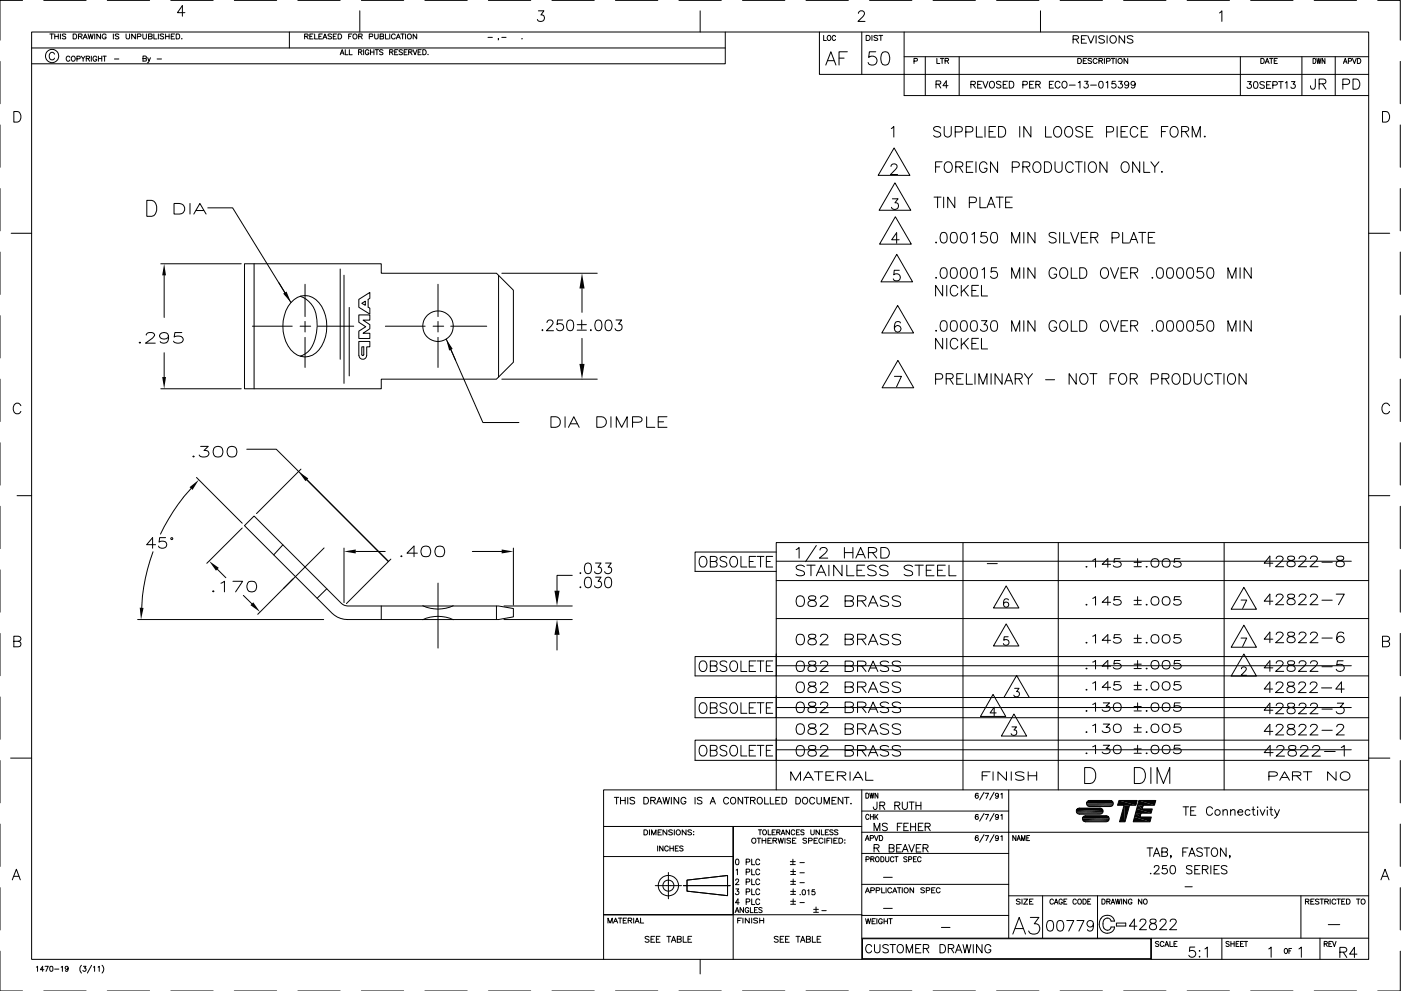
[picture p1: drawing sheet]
<svg xmlns="http://www.w3.org/2000/svg" width="420mm" height="297mm" viewBox="0 0 420 297" stroke-linecap="round" stroke-linejoin="round" font-family="sans-serif">
<g fill="none" stroke="#000" stroke-width=".3">
<path d="M0 18.4v12.7M6.8 .1h-6.8v12M9.5 9.6h401v278h-401zM9.5 14.4h208M13.1 .1h12.7M14.9 10.2h1.1M15.5 10.2v1.5M16.3 16.2a.8 .8 0 0 0-.9-.5 .8 .8 0 0 0-.6 .8v.6a.81 .81 0 0 0 .6 .8 .81 .81 0 0 0 .9-.5M16.4 10.9h1.1M16.4 10.2v1.5M17.5 10.2v1.5M18.1 10.2v1.5"/>
<path d="M19.7 10.4l-.4-.2-.6 .2 .1 .3 .9 .4-.1 .5-.9-.1M21 17.2a.57 .57 0 0 0-.7-.4 .57 .57 0 0 0-.4 .6v.4a.56 .56 0 0 0 .4 .6 .56 .56 0 0 0 .7-.4M21.7 16.9a.7 .7 0 0 1 .9 .7 .7 .7 0 0 1-1.1 .5l-.1-.7zM21.9 10.2h.6a.78 .78 0 0 1 .5 .7 .78 .78 0 0 1-.5 .8h-.6zM23.1 17.6h.8l.1-.6-.9-.2v1.6M23.5 10.9l1-.1 .1-.4-.1-.2h-1v1.5M24.1 10.9l.5 .8M24.3 16.8l.6 .8v.8M24.9 11.7l.7-1.5 .6 1.5M25.2 11.2h.8M25.5 16.8l-.6 .8M25.9 17.6l.9-.1v-.6l-.9-.1v1.6"/>
<path d="M26.4 17.6l.5 .8M26.4 10.2l.4 1.5 .4-1.5 .4 1.5 .3-1.5M27.4 16.8v1.6M28.4 10.2v1.5M29 17.2a.57 .57 0 0 0-.6-.4 .57 .57 0 0 0-.5 .6v.4a.55 .55 0 0 0 .5 .6 .55 .55 0 0 0 .6-.6h-.4M29.5 16.8v1.6M29.5 17.6h1M30.1 10.2v1.5l-1.1-1.5v1.5M30.5 16.8v1.6M30.9 16.8h1M31.4 16.8v1.6M31.8 10.5a.62 .62 0 0 0-.6-.3 .62 .62 0 0 0-.6 .5v.4a.59 .59 0 0 0 .6 .6 .59 .59 0 0 0 .6-.6h-.3"/>
<path d="M32.2 .1h12.7M34 10.2v1.5M34.3 17.7h1.3M35.6 10.4l-.4-.2-.7 .2 .2 .3 .9 .4-.1 .5-1-.1M37.8 10.2v1l.5 .5 .5-.2 .1-1.3M40.6 10.2v1.5l-1.1-1.5v1.5M41.2 11l.9-.1 .2-.5-.2-.2h-.9v1.5M42.8 10.2v1l.5 .5 .6-.2v-1.3M42.9 17.6l.9-.1 .1-.5-1-.2v1.5l1-.1v-.5l-.3-.1M44.3 17.3l.4 1 .4-1M44.5 10.9l1-.1 .1-.2-.1-.4h-1v1.5l1-.1 .1-.4-.4-.3M44.7 18.3l-.5 .5"/>
<path d="M46.1 10.2v1.5h1M47.1 17.7h1.3M47.5 10.2v1.5M49.1 10.4l-.4-.2-.7 .2 .2 .3 .8 .4-.1 .5-.9-.1M49.7 10.9h1M49.7 10.2v1.5M50.7 10.2v1.5M51.2 .1h12.7M51.4 10.9h.6M52.4 10.2h-1v1.5h1M52.8 10.2h.6a.78 .78 0 0 1 .5 .7 .78 .78 0 0 1-.5 .8h-.6zM54.4 11.6h.2z"/>
<path d="M55.5 3.8h-2.3l1.5-2.1v3.2M70.3 .1h12.7M86.8 9.6v4.8M89.3 .1h12.7M91.4 10.9l.8-.1 .2-.4-.2-.2h-.8v1.5M91.9 10.9l.5 .8M92.9 10.9h.6M93.9 10.2h-1v1.5h1M94.4 10.2v1.5h.9M95.6 10.9h.7M96.6 10.2h-1v1.5h1M96.9 11.7l.6-1.5 .5 1.5"/>
<path d="M97.1 11.2h.7M99.4 10.4l-.9-.2-.1 .5 .9 .3 .1 .5-.3 .2-.7-.2M99.9 10.9h.6M100.9 10.2h-1v1.5h1M101.4 10.2h.5a.76 .76 0 0 1 .6 .7 .76 .76 0 0 1-.6 .8h-.5zM102 16.4l.6-1.5 .6 1.5M102.2 15.9h.8M103.5 14.9v1.5h.9M104.6 10.9h.6M104.8 14.9v1.5h.8M105.5 10.2h-.9v1.5M107.5 15.6h.9l.1-.4-.3-.3h-.7v1.5"/>
<path d="M107.6 10.9l.9-.1 .1-.5-1-.1v1.5M107.9 3.2v6.4M108 15.6l.5 .8M108.1 10.9l.5 .8M108.4 .1h12.7M109.1 14.9v1.5M110.6 15.3a.54 .54 0 0 0-.6-.4 .54 .54 0 0 0-.4 .6v.4a.53 .53 0 0 0 .5 .5 .53 .53 0 0 0 .5-.5h-.3M110.7 11l1-.1 .1-.6-1.1-.1v1.5M111.1 14.9v1.5M111.1 15.6h1M112.1 14.9v1.5M112.4 10.2v1l.4 .5 .4-.1 .2-.4v-1"/>
<path d="M112.5 14.9h1M113 14.9v1.5M114 10.9l.9-.1v-.6h-.9v1.5l.9-.1 .2-.4-.4-.3M114.9 15.1l-.4-.2-.7 .2 .2 .4 .9 .5-.4 .4-.7-.2M115.6 10.2v1.5h.9M116.8 15.6h.9l.1-.5-1-.2v1.5M116.9 10.2v1.5M117.3 15.6l.6 .8M118.4 15.6h.6M118.5 10.5a.6 .6 0 0 0-.6-.3 .6 .6 0 0 0-.5 .5v.4a.6 .6 0 0 0 .5 .6 .6 .6 0 0 0 .6-.4M118.8 11.7l.7-1.5 .6 1.5M119.1 11.2h.7"/>
<path d="M119.3 14.9h-.9v1.5h.9M120.2 10.2h1M120.7 15.1l-.4-.2-.6 .2 .1 .4 .9 .5-.4 .4-.6-.2M120.7 10.2v1.5M121.2 15.6h.6M121.6 10.2v1.5M122.1 14.9h-.9v1.5h.9M122.6 15.6h.8l.1-.5-.9-.2v1.5M123.1 15.6l.5 .8M123.9 14.9l.6 1.5 .6-1.5M125 10.2v1.5l-1.1-1.5v1.5M125.4 15.6h.6"/>
<path d="M126.3 14.9h-.9v1.5h.9M126.8 14.9h.5a.82 .82 0 0 1 .5 .7 .82 .82 0 0 1-.5 .8h-.5zM127.4 .1h12.7M128.4 16.3h.1M146.3 11.2h1.4M146.5 .1h12.7M149.5 11.6l-.1 .4M150.5 11.2h1.3M156.5 11.6h.1zM161.5 3.2h1.6l-.9 1.3a1.01 1.01 0 0 1 1.1 1.1 1.01 1.01 0 0 1-1.4 .8l-.4-.1-.3-.5M165.5 .1h12.7M184.6 .1h12.7"/>
<path d="M203.6 .1h12.7M210 3.2v6.4M217.5 9.6v9.5h-208M222.7 .1h12.7M241.7 .1h12.7M245.7 9.6v12.7h164.8M247 10.6v1.5h.8M247.7 19.5l1.5-4 1.5 4M248.2 18.2h1.9M248.2 10.8l.2-.1a.69 .69 0 0 1 .8 .7 .69 .69 0 0 1-.8 .7l-.3-.6zM250.6 11a.52 .52 0 0 0-.6-.4 .52 .52 0 0 0-.4 .6 .61 .61 0 0 0 .1 .8 .61 .61 0 0 0 .8-.1l.1-.1M251.6 17.4h1.6"/>
<path d="M254.1 15.5h-2.5v4M257.4 4v-.1a1.01 1.01 0 0 1 1.3-.7l.4 .4a1.05 1.05 0 0 1-.3 1.3l-1.5 1.5h2.1M258.4 9.6v12.7M259.8 10.6h.6a.78 .78 0 0 1 .6 .8 .78 .78 0 0 1-.6 .7h-.6zM260.8 .1h12.7M261.5 10.6v1.5M262.6 15.5h-1.9l-.2 1.7a1.42 1.42 0 0 1 2.2-.1 1.42 1.42 0 0 1-.3 2.2 1.42 1.42 0 0 1-2-.6M263.2 10.8l-.4-.2-.7 .2 .2 .4 .8 .3 .1 .4-.4 .2-.7-.2M263.6 10.6h1.1M264.2 10.6v1.5M264.7 15.7a1.32 1.32 0 0 1 1.9 .6 3.2 3.2 0 0 1-.4 3 1.33 1.33 0 0 1-1.9-.6 3.5 3.5 0 0 1 .4-3zM271.1 17h139.4"/>
<path d="M271.1 9.6v19h139.4M274.1 18.3l.9-.1 .1-.6-1-.1v1.5M277.5 17v11.6M279.8 .1h12.7M281 17.5v1.5h.9M282 17.5h1M282.5 17.5v1.5M283.4 18.2l1-.1v-.5l-1-.1v1.5M284 18.2l.5 .8M287.7 17v11.6M298.9 .1h12.7M312 3.2v6.4"/>
<path d="M317.9 .1h12.7M321.8 11.8l1.4-.2 .3-.5-.3-.3-1.4-.1v2.2M322.6 11.8l.9 1.1M323.2 17.5h.6a.79 .79 0 0 1 .5 .8 .79 .79 0 0 1-.5 .7h-.6zM324.3 11.8h.9M324.9 18.2h.6M325.8 10.7h-1.5v2.2h1.5M325.9 17.5h-1v1.5h1M326.2 10.7l1 2.2 .9-2.2M327.4 17.7l-.4-.2-.7 .2v.3l1.1 .6v.2l-.4 .2-.7-.2M328.7 10.7v2.2M329 17.9a.62 .62 0 0 0-.7-.4 .62 .62 0 0 0-.5 .6 .68 .68 0 0 0 .3 .8 .68 .68 0 0 0 .8-.1l.1-.1"/>
<path d="M329.6 18.2h.7l.4-.4-.2-.2-.9-.1v1.5M330.1 18.2l.6 .8M331.2 11l-.6-.3-1.1 .3 .3 .5 1.2 .5 .2 .6a1.16 1.16 0 0 1-1.7 0M331.2 17.5v1.5M331.9 18.3l.9-.1 .1-.6-1-.1v1.5M332 10.7v2.2M333.1 11a1.03 1.03 0 0 1 1.4 .1 1.03 1.03 0 0 1 0 1.4 1.03 1.03 0 0 1-1.4 .1l-.2-.5zM333.2 17.5h1.1M333.8 17.5v1.5M334.7 17.5v1.5M337 .1h12.7M337.3 10.7v2.2l-1.7-2.2v2.2"/>
<path d="M338.2 17.5v1.5l-1.1-1.5v1.5M339.8 11l-.6-.3-1.1 .3 .2 .5 1.2 .5 .3 .6a1.16 1.16 0 0 1-1.7 0M356 .1h12.7M365.7 3.9l.7-.7v3.2M372 17v11.6M375.1 .1h12.7M378.1 17.5h.5a.81 .81 0 0 1 .6 .8 .81 .81 0 0 1-.6 .7h-.5zM379.4 19l.6-1.5 .6 1.5M379.6 18.5h.8M380.7 17.5h1.1M381.3 17.5v1.5M382.1 18.2h.6"/>
<path d="M383.1 17.5h-1v1.5h1M390.4 17v11.6M393.8 17.5a.77 .77 0 0 1 .9 .8 .77 .77 0 0 1-.9 .7zM394.1 .1h12.7M394.9 17.5l.3 1.5 .3-1.5 .3 1.5 .4-1.5M397.3 17.5v1.5l-.8-1.5v1.5M400.4 17v11.6M402.9 19l.5-1.5 .6 1.5M403.1 18.5h.7M404.4 18.3l.8-.1v-.6l-.8-.1v1.5M405.6 17.5l.6 1.5 .5-1.5M407.1 17.5h.5a.81 .81 0 0 1 .5 .8 .81 .81 0 0 1-.5 .7h-.5z"/>
<path d="M413.2 .1h6.7v12M419.9 18.4v12.7M0 37.5v12.7M4.1 33.4h1.1a1.69 1.69 0 0 1 1.1 1.6 1.69 1.69 0 0 1-1.1 1.6h-1.1zM267.3 38.5l.8-.6v3.2M280.7 25.3l1.2-.1 .2-.7-1.4-.3v2.2M281.4 25.3l.8 1.1M282.1 38.4a1.19 1.19 0 0 0-1.1-.5 1.19 1.19 0 0 0-1 .8l.3 .4 1.2 .5a.77 .77 0 0 1 .6 .5 .77 .77 0 0 1-.3 .8 1.42 1.42 0 0 1-1.8-.3M283.2 37.9v2.3a1.07 1.07 0 0 0 1 .9 1.07 1.07 0 0 0 1.1-.9v-2.3M284.3 25.7h-1.5l1-1.5v2.2M286.5 39.6l1.8-.2a.85 .85 0 0 0 .3-.9 .85 .85 0 0 0-.8-.6h-1.3v3.2M289.6 39.6l1.9-.2a.85 .85 0 0 0 .3-.9 .85 .85 0 0 0-.8-.6h-1.4v3.2"/>
<path d="M291.2 25.3l1.2-.1v-.7l-1.2-.1v2M291.8 25.3l.7 1.1M292.8 37.9v3.2h1.8M293.2 25.3h.8M294.5 24.4h-1.3v2h1.3M294.8 24.4l.7 2 .8-2M295.4 37.9v3.2M296.6 39.4h1.2M296.9 24.7a.93 .93 0 0 1 1.3 .1 .93 .93 0 0 1-.1 1.3 .93 .93 0 0 1-1.3-.1 .93 .93 0 0 1 .1-1.3zM298.6 37.9h-2v3.2h2M299.5 37.9h1a1.7 1.7 0 0 1 1.1 1.6 1.7 1.7 0 0 1-1.1 1.6h-1zM300.2 24.7l-.5-.3-.9 .3 .2 .4 1.1 .5 .1 .5-.2 .2a.85 .85 0 0 1-1.2-.2"/>
<path d="M300.9 25.3h.7M302.1 24.4h-1.2v2h1.2M302.7 24.4h.7a1.08 1.08 0 0 1 .7 1 1.08 1.08 0 0 1-.7 1h-.7zM305.8 37.9v3.2M306.7 25.4l1.2-.1 .1-.8-1.3-.1v2M308.8 25.3h.8M309.2 37.9v3.2l-2.2-3.2v3.2M310 24.4h-1.2v2h1.2M310.6 25.3l1.2-.1 .2-.4-.5-.4h-.9v2M311.3 25.3l.7 1.1M313.6 37.9v3.2h1.7M314.7 25.3h.8"/>
<path d="M315.9 24.4h-1.2v2h1.2M316.6 38.1a1.44 1.44 0 0 1 1.7 .5 1.44 1.44 0 0 1-.1 1.7 1.15 1.15 0 0 1-1.3 .8 1.15 1.15 0 0 1-.9-1.2 1.77 1.77 0 0 1 .6-1.8zM317.9 24.8a.74 .74 0 0 0-.9-.4 .74 .74 0 0 0-.6 .7 .84 .84 0 0 0 .3 1.1 .84 .84 0 0 0 1.1-.1l.1-.2M318.6 24.7a.93 .93 0 0 1 1.4 .1 .93 .93 0 0 1-.2 1.3 .93 .93 0 0 1-1.3-.1 .93 .93 0 0 1 .1-1.3zM319.6 38.4a1.3 1.3 0 0 1 1.7-.2 1.3 1.3 0 0 1 .4 1.7 1.21 1.21 0 0 1-1.2 1.2 1.21 1.21 0 0 1-1.2-1.2zM320.7 25.5h1.8M323.4 24.8l.5-.4v2M324.7 38.4a1.19 1.19 0 0 0-1.1-.5 1.19 1.19 0 0 0-1 .8l.3 .4 1.2 .5a.79 .79 0 0 1 .3 1.3 1.42 1.42 0 0 1-1.8-.3M325.2 24.4h1.1l-.6 .7a.68 .68 0 0 1 .5 1.1 .68 .68 0 0 1-1.2-.2M325.8 39.4h1.2M327.1 25.5h1.7M327.7 37.9h-1.9v3.2h1.9"/>
<path d="M329.8 24.5a.68 .68 0 0 1 1 .3v.4a.93 .93 0 0 1-.5 1.2h-.2a1.3 1.3 0 0 1-.3-1.9zM331.7 24.8l.5-.4v2M331.9 39.6h1.3a.82 .82 0 0 0 .8-.6 .82 .82 0 0 0-.3-.9l-1.8-.2v3.2M334.5 24.4h-1v.8a.73 .73 0 0 1 1 0 .73 .73 0 0 1-.1 1.1 .73 .73 0 0 1-1-.3M335 37.9v3.2M335.5 24.4h1.1l-.6 .7a.67 .67 0 0 1 .5 1.1 .67 .67 0 0 1-1.2-.2M336.2 39.4h1.2M338.2 37.9h-2v3.2h2M338.5 25a.64 .64 0 0 1-.9 .6 .64 .64 0 0 1-.2-1 .64 .64 0 0 1 1 .1l.1 .3a.94 .94 0 0 1-.8 1.4l-.3-.3M340.4 25a.64 .64 0 0 1-.8 .7 .64 .64 0 0 1-.3-1 .64 .64 0 0 1 1 0l.1 .3a.98 .98 0 0 1-.8 1.4l-.3-.3M341.2 38.7a1.15 1.15 0 0 0-1.3-.8 1.15 1.15 0 0 0-.9 1.2 1.3 1.3 0 0 0 .4 1.7 1.3 1.3 0 0 0 1.7-.2l.1-.3M342.3 39.4h1.2"/>
<path d="M344.2 37.9h-1.9v3.2h1.9M348.3 39.4h1.2M350.3 37.9h-2v3.2M351.5 38.1a1.44 1.44 0 0 1 1.7 .5 1.44 1.44 0 0 1-.1 1.7 1.15 1.15 0 0 1-1.3 .8 1.15 1.15 0 0 1-.9-1.2 1.77 1.77 0 0 1 .6-1.8zM354.4 39.4l1.8-.1a.72 .72 0 0 0 0-1.2l-1.8-.2v3.2M355.4 39.4l1.1 1.7M374.1 24.5h1.1l-.5 .7a.68 .68 0 0 1 .5 1.1 .68 .68 0 0 1-1.2-.2M376.2 24.5a.68 .68 0 0 1 .9 .3l.2 .5a.98 .98 0 0 1-.6 1.2h-.2a1.39 1.39 0 0 1-.3-2zM379.2 24.8l-.5-.3-.9 .3 .4 .5 .8 .3 .2 .3-.2 .5-.7 .1-.5-.3M379.9 25.4h.8M381.1 24.5h-1.2v2h1.2M381.7 25.5l1.2-.1 .2-.6-.5-.3h-.9v2"/>
<path d="M383.5 24.5h1.3M384.1 24.5v2M385.5 24.8l.5-.3v2M387.3 24.5h1.1l-.6 .7a.67 .67 0 0 1 .5 1.1 .67 .67 0 0 1-1.2-.2M394.5 23.7v2.3l-.3 .6-.6 .1a.82 .82 0 0 1-.6-1M395.6 25.1l1.7-.1 .3-.4-.1-.6-.6-.3h-1.3v3M396.6 25.1l1 1.6M402.7 25.3h1.3a.81 .81 0 0 0 .8-.8 .81 .81 0 0 0-.8-.8h-1.3v3M405.8 23.7h1a1.62 1.62 0 0 1 1 1.5 1.62 1.62 0 0 1-1 1.5h-1zM414.6 33.4h1.1a1.69 1.69 0 0 1 1.1 1.6 1.69 1.69 0 0 1-1.1 1.6h-1.1zM419.9 37.5v12.7M0 56.5v12.7"/>
<path d="M267.2 49.9l.3-.6a1.03 1.03 0 0 1 1.4 .1 1.01 1.01 0 0 1-.3 1.4l-1.5 1.5h2.1M267.6 59.6h1.7l-.9 1.2a1.07 1.07 0 0 1 1 1.5 1.07 1.07 0 0 1-1.8 .3l-.3-.5M268.1 44.4l4.8 8.2h-9.5zM268.4 54.8l4.7 8.2h-9.4zM280.1 59.1h2.1M280.6 50h1.2M281.2 59.1v3.2M282.5 48.5h-1.9v3.2M283 59.1v3.2M283.5 49a1.17 1.17 0 0 1 1.3-.5 1.17 1.17 0 0 1 .8 1.2 1.38 1.38 0 0 1-.3 1.5 1.38 1.38 0 0 1-1.5 .3 1.97 1.97 0 0 1-.3-2.5zM286.3 59.1v3.2l-2.1-3.2v3.2M286.6 50l1.9-.1a.72 .72 0 0 0 0-1.2l-1.9-.2v3.2"/>
<path d="M287.7 50l1.1 1.7M289.8 50h1.2M291.8 48.5h-2v3.2h2M292.7 48.5v3.2M293.9 59.1v3.2h1.8M296 49.3a1.15 1.15 0 0 0-1.3-.8 1.15 1.15 0 0 0-.9 1.2 1.3 1.3 0 0 0 .4 1.7 1.3 1.3 0 0 0 1.7-.2l.1-.8h-.8M298.7 59.1h2.2M299.2 48.5v3.2l-2.1-3.2v3.2M299.8 59.1v3.2M303.6 50.2h1.3a.82 .82 0 0 0 .8-.6 .82 .82 0 0 0-.3-.9l-1.8-.2v3.2M303.6 59.1h-2v3.2h2M306.7 50l1.9-.1a.72 .72 0 0 0 0-1.2l-1.9-.2v3.2"/>
<path d="M307.8 50l1.1 1.7M310 49a1.3 1.3 0 0 1 1.8-.2 1.3 1.3 0 0 1 .4 1.6 1.21 1.21 0 0 1-1.2 1.3 1.21 1.21 0 0 1-1.2-1.3zM313.2 48.5h1.1a1.7 1.7 0 0 1 1.1 1.6 1.7 1.7 0 0 1-1.1 1.6h-1.1zM316.4 48.5v2.3a1.07 1.07 0 0 0 1.1 .9 1.07 1.07 0 0 0 1-.9v-2.3M321.9 49.3a1.18 1.18 0 0 0-1.4-.8 1.18 1.18 0 0 0-.9 1.2 1.29 1.29 0 0 0 .5 1.8 1.29 1.29 0 0 0 1.8-.6M322.5 48.5h2.1M323.5 48.5v3.2M325.3 48.5v3.2M327 48.7a1.46 1.46 0 0 1 1.7 .5 1.46 1.46 0 0 1 0 1.7 1.18 1.18 0 0 1-1.4 .8 1.18 1.18 0 0 1-.9-1.3 2.04 2.04 0 0 1 .6-1.7zM332 48.5v3.2l-2.1-3.2v3.2M336.5 49a1.3 1.3 0 0 1 1.7-.2 1.3 1.3 0 0 1 .4 1.6 1.21 1.21 0 0 1-1.2 1.3 1.21 1.21 0 0 1-1.2-1.3zM341.8 48.5v3.2l-2.1-3.2v3.2"/>
<path d="M343 48.5v3.2h1.8M345.1 48.5l1.2 1.5v1.7M347.6 48.5l-1.3 1.5M348.3 51.5h.3l-.2 .2zM357.5 41.1v-3.2l1.2 3.2 1.3-3.2v3.2M361.1 40.9h.4l-.2 .2zM419.9 56.5v12.7M0 75.6v12.7M3.3 69.9h6.2M44 60.1h1.5a2.62 2.62 0 0 1 1.6 2.3 2.62 2.62 0 0 1-1.6 2.4h-1.5zM48.2 79.1h24.1M52.2 61h1.6a1.59 1.59 0 0 1 1.6 1.6 1.59 1.59 0 0 1-1.6 1.6h-1.6z"/>
<path d="M57 61v3.2M58.1 64.2l1.8-3.2 1.9 3.2M58.8 63.1h2.3M62.3 62.3h7.5l17.4 28.4M73.3 79.1h41v2.8h34.6l5.1 5.1v21.6l-5.1 5.1h-34.6v2.8h-41zM76.2 79.1v37.4M268.5 65l4.8 8.2h-9.5zM268.9 76.2l4.8 8.3h-9.5zM269.7 71.9h-2.3l1.5-2.1v3.1M280.6 72.7h.3l-.1 .1zM282.4 69.8a1.08 1.08 0 0 1 1.5 .5 2.65 2.65 0 0 1-.3 2.4 .99 .99 0 0 1-1.5-.5 2.58 2.58 0 0 1 .3-2.4zM285.4 69.8a1.08 1.08 0 0 1 1.5 .5 2.48 2.48 0 0 1-.3 2.4 1.03 1.03 0 0 1-1.5-.5 2.93 2.93 0 0 1 .3-2.4z"/>
<path d="M288.5 69.8a1.03 1.03 0 0 1 1.4 .5 2.04 2.04 0 0 1-.7 2.5h-.3a2.05 2.05 0 0 1-.4-3zM290.7 60.7l1.8-.1a.85 .85 0 0 0 .3-.9 .85 .85 0 0 0-.7-.6h-1.4v3.2M291.5 70.3l.7-.6v3.1M295.9 69.7h-1.6l-.1 1.3a1.13 1.13 0 0 1 1.7 0 1.13 1.13 0 0 1-.2 1.7 1.13 1.13 0 0 1-1.7-.5M296 62.3l1.2-3.2 1.2 3.2M296.5 61.2h1.5M297.5 69.8a1.08 1.08 0 0 1 1.5 .5 2.82 2.82 0 0 1-.3 2.4 1.03 1.03 0 0 1-1.5-.5 2.58 2.58 0 0 1 .3-2.4zM301.6 60.6h1.2M303.4 72.8v-3.1l1.2 3.1 1.2-3.1v3.1M307 69.7v3.1M310.4 69.7v3.1l-2.1-3.1v3.1M316.7 70.1a1.18 1.18 0 0 0-1.1-.5 1.18 1.18 0 0 0-1 .8l.6 .6a1.77 1.77 0 0 1 1.5 .9v.5a1.37 1.37 0 0 1-2.1 0"/>
<path d="M317.8 69.7v3.1M319 69.7v3.1h1.8M321.1 69.7l1.2 3.1 1.2-3.1M324.3 71.2h1.2M326.3 69.7h-2v3.1h2M327.2 71.2h1.3a.86 .86 0 0 0 .8-.9l-.3-.5-1.8-.1v3.1M328.2 71.2l1.1 1.6M333.5 71.3h1.4a.83 .83 0 0 0 .8-.8 .83 .83 0 0 0-.8-.8h-1.4v3.1M336.7 69.7v3.1h1.8M338.8 72.8l1.2-3.1 1.2 3.1M339.3 71.8h1.4M341.5 69.7h2.1"/>
<path d="M342.6 69.7v3.1M344.4 71.2h1.2M346.3 69.7h-1.9v3.1h1.9M410.5 69.9h6.3M419.9 75.6v12.7M0 94.6v12.7M49.2 82.5v12.7M54.5 99.7h-2l-.3 1.3a1.89 1.89 0 0 1 2.7 .6 1.59 1.59 0 0 1-1 1.3 1.59 1.59 0 0 1-1.7-.3l-.2-.3M75.7 97.8h11.9M83.6 84.7l1.8 3M87.2 90.7a5.4 5.4 0 0 1 9.3 1.1 11.6 11.6 0 0 1-1.8 14 5.5 5.5 0 0 1-8.3-2.1 11.8 11.8 0 0 1 .8-13zM90 97.8h3.2"/>
<path d="M90 88.8a7.5 7.5 0 0 1 5 7.1 12.3 12.3 0 0 1-2.6 9.5l-2.4 1.4M91.5 85.2v9.7M91.5 96.3v3.2M95.3 97.8h10.8M102 80.6v27.1M103.2 82.5v32.4M104.7 92.1v20.6M107.6 94.4h3.3v1.6h-2l2 1.3v1.2l-2 1.4h2v1.6h-3.3v-2.2l2.1-1.4-2.1-1.3zM107.6 89.7l3.3-2v1.7l-.5 .3v2.4l.5 .3v1.7l-3.3-2zM108.5 90.9l1.1-.6v1.2zM115.6 97.8h11.9M129.9 97.8h3.2"/>
<path d="M131.4 85.2v9.7M131.4 96.3v3.2M135.2 97.8h10.8M149.5 82.5v30.5M150.5 81.9h28.6M162.5 99l.2-.2 .1 .2-.1 .1zM164 96.7l.6-.8 1 .2a.71 .71 0 0 1 .1 1l-1.8 2h2.1M168.7 95.9h-1.5l-.2 1.4a1.12 1.12 0 0 1 1.7-.1 1.12 1.12 0 0 1-.1 1.7 1.12 1.12 0 0 1-1.7-.4M170.4 96.1a1.01 1.01 0 0 1 1.5 .4 2.86 2.86 0 0 1-.3 2.5 1.01 1.01 0 0 1-1.5-.5 2.51 2.51 0 0 1 .3-2.4zM173.1 97.3h2.8M173.1 99h2.8M174.5 95.9v2.8"/>
<path d="M174.5 86.5v7.1M177 99l.2-.2 .1 .2-.1 .1zM178.9 96.1a1.01 1.01 0 0 1 1.5 .4 2.86 2.86 0 0 1-.3 2.5 1.01 1.01 0 0 1-1.5-.5 2.51 2.51 0 0 1 .3-2.4zM181.9 96.1a1.01 1.01 0 0 1 1.5 .4 1.63 1.63 0 0 1-1.1 2.6 1.46 1.46 0 0 1-.9-1.8zM184.7 95.9h1.7l-.9 1.2a1.06 1.06 0 0 1 .9 1.6 1.06 1.06 0 0 1-1.8 .1l-.2-.3M269.2 91.6l4.8 8.2h-9.5zM269.7 81h-1.5l-.1 1.4a1.12 1.12 0 0 1 1.6 0 1.12 1.12 0 0 1-.2 1.6 1.12 1.12 0 0 1-1.6-.4M270 96.8a.92 .92 0 0 0-.8-.4 .92 .92 0 0 0-.8 .6 1.82 1.82 0 0 0 .8 2.6 .99 .99 0 0 0 1-1 .99 .99 0 0 0-.9-1 .99 .99 0 0 0-1.1 .9M280.6 83.3h.3l-.1 .1zM280.6 99.1h.3l-.1 .2zM282.4 80.4a1.08 1.08 0 0 1 1.5 .4 2.65 2.65 0 0 1-.3 2.5 .99 .99 0 0 1-1.5-.5 2.58 2.58 0 0 1 .3-2.4zM282.4 96.3a1.08 1.08 0 0 1 1.5 .4 2.65 2.65 0 0 1-.3 2.4 .99 .99 0 0 1-1.5-.4 2.58 2.58 0 0 1 .3-2.4z"/>
<path d="M282.7 85.5v3.2l-2.1-3.2v3.2M283.9 85.5v3.2M285.4 80.4a1.08 1.08 0 0 1 1.5 .4 2.48 2.48 0 0 1-.3 2.5 1.03 1.03 0 0 1-1.5-.5 2.93 2.93 0 0 1 .3-2.4zM285.4 96.3a1.08 1.08 0 0 1 1.5 .4 2.48 2.48 0 0 1-.3 2.4 1.03 1.03 0 0 1-1.5-.4 2.93 2.93 0 0 1 .3-2.4zM287.2 86.3a1.15 1.15 0 0 0-1.3-.8 1.15 1.15 0 0 0-.9 1.2 1.38 1.38 0 0 0 .3 1.5 1.38 1.38 0 0 0 1.5 .3l.4-.5M288.3 85.5v3.2M288.5 80.4a1.03 1.03 0 0 1 1.4 .4 2.04 2.04 0 0 1-.7 2.6h-.3a2.05 2.05 0 0 1-.4-3zM288.5 96.3a1.03 1.03 0 0 1 1.4 .4 2.04 2.04 0 0 1-.7 2.6h-.3a2.05 2.05 0 0 1-.4-3zM289.1 86.9l1.3 1.8M290.4 85.5l-2.1 2.2M291.5 80.4a1.08 1.08 0 0 1 1.5 .4 2.82 2.82 0 0 1-.3 2.5 1.03 1.03 0 0 1-1.5-.5 2.58 2.58 0 0 1 .3-2.4zM291.5 96.3a1.08 1.08 0 0 1 1.5 .4 2.82 2.82 0 0 1-.3 2.4 1.03 1.03 0 0 1-1.5-.4 2.58 2.58 0 0 1 .3-2.4z"/>
<path d="M291.5 87.1h1.2M293.5 85.5h-2v3.2h2M294.3 85.5v3.2h1.9M294.3 96.1h1.7l-.9 1.2a1.07 1.07 0 0 1 1 1.5 1.07 1.07 0 0 1-1.8 .3l-.3-.4M294.5 80.8l.7-.6v3.2M297.5 96.3a1.08 1.08 0 0 1 1.5 .4 2.82 2.82 0 0 1-.3 2.4 1.03 1.03 0 0 1-1.5-.4 2.58 2.58 0 0 1 .3-2.4zM298.9 80.2h-1.6l-.1 1.4a1.12 1.12 0 0 1 1.7 0 1.12 1.12 0 0 1-.2 1.7 1.12 1.12 0 0 1-1.6-.5M303.4 83.4v-3.2l1.2 3.2 1.2-3.2v3.2M303.4 99.3v-3.2l1.2 3.2 1.2-3.2v3.2M307 80.2v3.2M307 96.1v3.2M310.4 80.2v3.2l-2.1-3.2v3.2"/>
<path d="M310.4 96.1v3.2l-2.1-3.2v3.2M316.9 81a1.15 1.15 0 0 0-1.3-.8 1.15 1.15 0 0 0-1 1.2 1.38 1.38 0 0 0 .3 1.5 1.38 1.38 0 0 0 1.5 .4l.3-.3 .2-.8h-.8M316.9 96.9a1.15 1.15 0 0 0-1.3-.8 1.15 1.15 0 0 0-1 1.2 1.38 1.38 0 0 0 .3 1.5 1.38 1.38 0 0 0 1.5 .3l.3-.3 .2-.7h-.8M318.4 80.4a1.54 1.54 0 0 1 1.8 .7 1.54 1.54 0 0 1-.3 1.9 1.17 1.17 0 0 1-1.3 .4 1.17 1.17 0 0 1-.8-1.2 1.91 1.91 0 0 1 .6-1.8zM318.4 96.3a1.54 1.54 0 0 1 1.8 .6 1.54 1.54 0 0 1-.3 1.9 1.17 1.17 0 0 1-1.3 .5 1.17 1.17 0 0 1-.8-1.2 1.91 1.91 0 0 1 .6-1.8zM321.3 80.2v3.2h1.8M321.3 96.1v3.2h1.8M323.8 80.2h1.1a1.69 1.69 0 0 1 1.1 1.6 1.69 1.69 0 0 1-1.1 1.6h-1.1zM323.8 96.1h1.1a1.69 1.69 0 0 1 1.1 1.6 1.69 1.69 0 0 1-1.1 1.6h-1.1zM330.6 80.4a1.54 1.54 0 0 1 1.8 .7 1.54 1.54 0 0 1-.3 1.9l-.2 .3a1.46 1.46 0 0 1-1.7-.5 1.46 1.46 0 0 1 0-1.8zM330.6 96.3a1.54 1.54 0 0 1 1.8 .6 1.54 1.54 0 0 1-.3 1.9l-.2 .3a1.46 1.46 0 0 1-1.7-.5 1.46 1.46 0 0 1 0-1.7zM333 80.2l1.3 3.2 1.1-3.2"/>
<path d="M333 96.1l1.3 3.2 1.1-3.2M336.2 81.8h1.2M336.2 97.6h1.2M338.2 80.2h-2v3.2h2M338.2 96.1h-2v3.2h2M339.1 81.8l1.8-.2 .3-.5-.1-.6-.7-.3h-1.3v3.2M339.1 97.6l1.8-.1 .3-.5-.1-.6-.7-.3h-1.3v3.2M340.1 81.8l1.1 1.6M340.1 97.6l1.1 1.7M345.4 83.3h.3l-.1 .1zM345.4 99.1h.3l-.1 .2zM347.3 80.4a1.08 1.08 0 0 1 1.5 .4 2.65 2.65 0 0 1-.4 2.5 .99 .99 0 0 1-1.4-.5 2.58 2.58 0 0 1 .3-2.4z"/>
<path d="M347.3 96.3a1.08 1.08 0 0 1 1.5 .4 2.65 2.65 0 0 1-.4 2.4 .99 .99 0 0 1-1.4-.4 2.58 2.58 0 0 1 .3-2.4zM350.3 80.4a1.08 1.08 0 0 1 1.5 .4 2.48 2.48 0 0 1-.3 2.5 1.03 1.03 0 0 1-1.5-.5 2.93 2.93 0 0 1 .3-2.4zM350.3 96.3a1.08 1.08 0 0 1 1.5 .4 2.48 2.48 0 0 1-.3 2.4 1.03 1.03 0 0 1-1.5-.4 2.93 2.93 0 0 1 .3-2.4zM353.3 80.4a1.03 1.03 0 0 1 1.5 .4 2.04 2.04 0 0 1-.7 2.6h-.4a2.05 2.05 0 0 1-.4-3zM353.3 96.3a1.03 1.03 0 0 1 1.5 .4 2.04 2.04 0 0 1-.7 2.6h-.4a2.05 2.05 0 0 1-.4-3zM356.3 80.4a1.08 1.08 0 0 1 1.5 .4 2.82 2.82 0 0 1-.3 2.5 1.03 1.03 0 0 1-1.5-.5 2.58 2.58 0 0 1 .3-2.4zM356.3 96.3a1.08 1.08 0 0 1 1.5 .4 2.82 2.82 0 0 1-.3 2.4 1.03 1.03 0 0 1-1.5-.4 2.58 2.58 0 0 1 .3-2.4zM360.7 80.2h-1.5l-.2 1.4a1.13 1.13 0 0 1 1.7-.1 1.13 1.13 0 0 1-.1 1.7 1.13 1.13 0 0 1-1.7-.4M360.7 96.1h-1.5l-.2 1.4a1.13 1.13 0 0 1 1.7-.1 1.13 1.13 0 0 1-.1 1.7 1.13 1.13 0 0 1-1.7-.4M362.4 80.4a1.08 1.08 0 0 1 1.5 .4 2.82 2.82 0 0 1-.3 2.5 1.03 1.03 0 0 1-1.5-.5 2.58 2.58 0 0 1 .3-2.4zM362.4 96.3a1.08 1.08 0 0 1 1.5 .4 2.82 2.82 0 0 1-.3 2.4 1.03 1.03 0 0 1-1.5-.4 2.58 2.58 0 0 1 .3-2.4zM368.3 83.4v-3.2l1.2 3.2 1.2-3.2v3.2"/>
<path d="M368.3 99.3v-3.2l1.2 3.2 1.2-3.2v3.2M371.9 80.2v3.2M371.9 96.1v3.2M375.2 80.2v3.2l-2.1-3.2v3.2M375.2 96.1v3.2l-2.1-3.2v3.2M419.9 94.6v12.7M0 113.7v12.7M41.7 102.7h.5l-.2 .2zM43.9 100.4l.2-.4a1.56 1.56 0 0 1 2.3 .3l-.6 1-2.2 1.6h3M48.2 116.5h24.1M49.2 105.7v7.3M50.5 100.7a1.43 1.43 0 0 1-1.4 .9 1.43 1.43 0 0 1-1.3-1 1.43 1.43 0 0 1 1.8-.8 1.43 1.43 0 0 1 .9 1.7l-.2 .8a1.49 1.49 0 0 1-2.3 .1"/>
<path d="M91.5 101.1v9M107.6 106.6v-4.3h3.3v1.7h-.9v2.6M108.5 104h.6v2.3l-.2 .3-.4-.3zM109.9 106.5a1.14 1.14 0 0 1-1.1 1.2 1.14 1.14 0 0 1-1.1-1.1M131.4 101.1v9M133.8 101.6l11 25h10.8M135.3 104.8l1.4 3.2M150.5 113.7h28.6M174.5 101.4v7.7M268.2 112.8h2.1l-1.4 3.2M269.3 108l4.7 8.2h-9.5zM280.6 113.7h1.3a.83 .83 0 0 0 .8-.9 .83 .83 0 0 0-.8-.8h-1.3v3.2"/>
<path d="M282.7 101.4v3.2l-2.1-3.2v3.2M283.8 113.5h1.3a.86 .86 0 0 0 .8-.9l-.3-.5-1.8-.1v3.2M283.9 101.4v3.2M284.8 113.5l1.1 1.7M286.9 113.5h1.3M287.2 102.2a1.15 1.15 0 0 0-1.3-.8 1.15 1.15 0 0 0-.9 1.2 1.38 1.38 0 0 0 .3 1.5 1.38 1.38 0 0 0 1.5 .3l.4-.6M288.3 101.4v3.2M288.9 112h-2v3.2h2M289.1 102.8l1.3 1.8M289.8 112v3.2h1.8M290.4 101.4l-2.1 2.1M291.5 102.9h1.2"/>
<path d="M292.4 112v3.2M293.5 101.4h-2v3.2h2M293.6 115.2v-3.2l1.2 3.2 1.2-3.2v3.2M294.3 101.4v3.2h1.9M297.2 112v3.2M300.5 112v3.2l-2.1-3.2v3.2M301.3 115.2l1.2-3.2 1.2 3.2M301.8 114.1h1.5M304.5 113.5l1.8-.1 .3-.5-.1-.6-.7-.3h-1.3v3.2M305.5 113.5l1.1 1.7M307.2 112l1.2 1.5v1.7M309.6 112l-1.2 1.5"/>
<path d="M313.6 113.8h2.7M322.7 112v3.2l-2.1-3.2v3.2M324.4 112.1a1.53 1.53 0 0 1 1.8 .7 1.53 1.53 0 0 1-.3 1.9 1.17 1.17 0 0 1-1.3 .4 1.17 1.17 0 0 1-.8-1.2 2.04 2.04 0 0 1 .6-1.8zM326.9 112h2.1M327.9 112v3.2M332.9 113.5h1.2M334.9 112h-2v3.2M336.1 112.1a1.53 1.53 0 0 1 1.8 .7 1.53 1.53 0 0 1-.3 1.9 1.17 1.17 0 0 1-1.4 .4 1.17 1.17 0 0 1-.8-1.2 2.04 2.04 0 0 1 .7-1.8zM339 113.5h1.3a.79 .79 0 0 0 .6-1.2l-.6-.3h-1.3v3.2M340 113.5l1.1 1.7M345.3 113.7l1.8-.2a.85 .85 0 0 0 .3-.9 .85 .85 0 0 0-.7-.6h-1.4v3.2M348.4 113.5h1.4a.78 .78 0 0 0 .7-.5 .78 .78 0 0 0-.2-.9l-1.9-.1v3.2"/>
<path d="M349.5 113.5l1.1 1.7M352.1 112.1a1.54 1.54 0 0 1 1.8 .7 1.54 1.54 0 0 1-.3 1.9l-.3 .3a1.46 1.46 0 0 1-1.7-.5 1.46 1.46 0 0 1 0-1.7zM355 112h1a1.69 1.69 0 0 1 1.1 1.6 1.69 1.69 0 0 1-1.1 1.6h-1zM358.1 112v2.2a1.07 1.07 0 0 0 1.1 1 1.07 1.07 0 0 0 1.1-1v-2.2M363.6 112.8a1.17 1.17 0 0 0-1.3-.8 1.17 1.17 0 0 0-1 1.2 1.39 1.39 0 0 0 .3 1.5 1.39 1.39 0 0 0 1.5 .3l.5-.6M364.2 112h2.1M365.3 112v3.2M367.1 112v3.2M368.7 112.1a1.54 1.54 0 0 1 1.8 .7 1.54 1.54 0 0 1-.3 1.9 1.17 1.17 0 0 1-1.3 .4 1.17 1.17 0 0 1-.8-1.2 1.91 1.91 0 0 1 .6-1.8zM373.7 112v3.2l-2.1-3.2v3.2M419.9 113.7v12.7M0 132.7v12.7"/>
<path d="M6.3 121.6a1.18 1.18 0 0 0-1.4-.8 1.18 1.18 0 0 0-.9 1.3 1.39 1.39 0 0 0 .3 1.5 1.39 1.39 0 0 0 1.5 .3l.5-.6M57.8 136.8l.2-.1 .3 .1zM60.2 133.8h2.2l-1.2 1.2h.6a.89 .89 0 0 1 .8 .6 .89 .89 0 0 1-.2 .9 1.9 1.9 0 0 1-2.7-.1M74 134.6h8.8l33.7 33.7-24.5-24.5M165.2 124.9h1.4a1.59 1.59 0 0 1 1.5 1.6 1.59 1.59 0 0 1-1.5 1.6h-1.4zM169.5 124.9v3.2M170.5 128.1l1.6-3.2 1.6 3.2M171.1 127h2M179 124.9h1.4a1.59 1.59 0 0 1 1.5 1.6 1.59 1.59 0 0 1-1.5 1.6h-1.4zM183.2 124.9v3.2M184.8 128.1v-3.2l1.6 3.2 1.7-3.2v3.2M189.7 126.6l2.4-.2 .4-.4v-.5l-.4-.5-.6-.1h-1.8v3.2"/>
<path d="M193.9 124.9v3.2h2.5M197.4 126.4h1.6M200 124.9h-2.6v3.2h2.6M416.7 121.6a1.18 1.18 0 0 0-1.3-.8 1.18 1.18 0 0 0-1 1.3 1.39 1.39 0 0 0 .3 1.5 1.39 1.39 0 0 0 1.6 .3l.4-.6M419.9 132.7v12.7M0 151.8v12.7M5.1 148.6h4.4M57.3 146.5a55.4 55.4 0 0 0-9.2 13.6M58.9 143.1l13.7 13.7M72.6 158.3l-10.6 10.6M73.3 157.6l2.9-2.9 26.2 26.2 .9 .5 .9 .2h45.3l4.5 .8v2.5l-4.5 .8h-45.3a6.7 6.7 0 0 1-4.7-1.9zM90.3 140.6l-13.4 13.4"/>
<path d="M410.5 148.6h6.3M419.9 151.8v12.7M0 170.8v12.7M45.9 165.4a54.5 54.5 0 0 0-3.4 16.8M46.7 163.3h-2.7l1.8-2.2v3.2M49.7 161.1h-1.8l-.2 1.4a1.27 1.27 0 0 1 1.7-.3 1.27 1.27 0 0 1 .4 1.7 1.42 1.42 0 0 1-2.3-.2M63.8 177.2l.2-.1 .2 .1-.2 .2zM65.2 170.6l2.5 2.6M66.3 174.8l1-.6v3.2M69.9 174.2h2.9l-2.1 3.2M73 178.5l2.5 2.5M84.8 163.3l-2.7 3"/>
<path d="M87.9 173.5l-10.6 10.6M97.2 164.2l-12.2 12.2M98 176.5l-2.9 2.8M103.2 164.3v16.3M106.7 165.3h8.8M117.2 167.6l-13.3 13.3M120.2 166.7l.2-.1 .2 .1zM125.2 165.8h-3.2l2.2-2.1v3.2M131.4 174.8v19.5M141.6 165.3h8.9M154 164.3v17.1M171.6 172.5h-4.6v4.6"/>
<path d="M173.9 171.8h.3l-.1 .1zM173.9 176h.3l-.1 .2zM175.7 168.9a1.03 1.03 0 0 1 1.5 .5 2.82 2.82 0 0 1-.2 2.4 1.03 1.03 0 0 1-1.6-.4 2.48 2.48 0 0 1 .3-2.5zM175.7 173.2a1.03 1.03 0 0 1 1.5 .4 2.82 2.82 0 0 1-.2 2.4 1.03 1.03 0 0 1-1.6-.4 2.48 2.48 0 0 1 .3-2.4zM178.6 168.8h1.7l-.9 1.2a1.01 1.01 0 0 1 1.1 1.2 1.01 1.01 0 0 1-1.4 .7l-.7-.3-.1-.2M178.6 173h1.7l-.9 1.2a1.01 1.01 0 0 1 1.1 1.2 1.01 1.01 0 0 1-1.4 .8l-.7-.3-.1-.3M181.6 168.8h1.7l-.9 1.2a1.05 1.05 0 0 1 .9 1.5 1.05 1.05 0 0 1-1.7 .3l-.3-.4M181.8 173.2a1.03 1.03 0 0 1 1.5 .4 2.65 2.65 0 0 1-.3 2.4 .99 .99 0 0 1-1.5-.4 2.48 2.48 0 0 1 .3-2.4zM209.9 167.2a1.14 1.14 0 0 1 1.4-.4 1.14 1.14 0 0 1 .7 1.2v.8a1.17 1.17 0 0 1-1.2 1.2 1.17 1.17 0 0 1-1.1-1.2zM213 168.3l1.8-.2a.71 .71 0 0 0 0-1.2l-1.8-.1v3.2l1.8-.2a.85 .85 0 0 0 .3-.9 .85 .85 0 0 0-.8-.6M218 167.2a1.12 1.12 0 0 0-1.1-.5 1.12 1.12 0 0 0-1 .8l.3 .5 1.2 .4a.78 .78 0 0 1 .6 .9 .78 .78 0 0 1-.7 .7l-1.1-.2-.3-.3M219.5 166.9a1.44 1.44 0 0 1 1.6 .6 1.44 1.44 0 0 1 0 1.7 1.13 1.13 0 0 1-1.3 .8 1.13 1.13 0 0 1-.9-1.2 2.06 2.06 0 0 1 .6-1.9z"/>
<path d="M222.2 166.8v3.2h1.8M224.7 168.3h1.2M226.6 166.8h-1.9v3.2h1.9M227 166.8h2.1M228.1 166.8v3.2M229.8 168.3h1.2M231.7 166.8h-1.9v3.2h1.9M232.8 165.5h-24.4v5.8h24.4M232.8 174h177.7M232.8 168.2h172.5M238.8 164.7l.8-.6v3.2M239.3 178.8a1.36 1.36 0 0 1 1.6 .1 1.36 1.36 0 0 1 .4 1.5l-.2 .8a1.27 1.27 0 0 1-2.2 0 2.36 2.36 0 0 1 .4-2.4z"/>
<path d="M241.3 169.9a1.8 1.8 0 0 0-2.5 0 .8 .8 0 0 0 .7 .9l1 .3a.85 .85 0 0 1 .8 1.1 1.93 1.93 0 0 1-2.5 0M242 169.4h2.5M242.7 178.8l-.2 .6a2.17 2.17 0 0 0 1.8 .7 .88 .88 0 0 1 .2 1.5 1.74 1.74 0 0 1-2.2-.4 1.06 1.06 0 0 1 1.1-1.3l1.1-.3 .1-.5a1.51 1.51 0 0 0-1.9-.3zM243.2 169.4v3.2M244.8 172.6l1.5-3.2 1.4 3.2M244.8 163.5l-3.2 4.8M245.4 171.5h1.7M245.9 164.9l.2-.5a1.24 1.24 0 0 1 2 .3l-.6 1.1-1.8 1.5h2.5M246.1 179.4l.2-.5a1.24 1.24 0 0 1 1.9 .3l-.5 1.1-1.8 1.5h2.5M248.6 169.4v3.2M252.5 169.4v3.2l-2.5-3.2v3.2M253.2 164.1v3.2"/>
<path d="M253.2 165.6h2.6M254 169.4v3.2h2.1M255.8 164.1v3.2M256.7 167.3l1.4-3.2 1.4 3.2M257 170.9h1.4M257.2 166.2h1.8M259.3 169.4h-2.3v3.2h2.3M260.4 165.6h1.6l.8-.3a.66 .66 0 0 0-.2-1l-2.2-.2v3.2M261.7 165.6l1.2 1.7M262.8 169.9a1.87 1.87 0 0 0-2.6 0l.4 .7 1.4 .5a.75 .75 0 0 1 .7 .6 .75 .75 0 0 1-.3 .8 2.1 2.1 0 0 1-2.2-.3M264.2 164.1h1.2a1.62 1.62 0 0 1 1.3 1.6 1.62 1.62 0 0 1-1.3 1.6h-1.2zM266.3 169.9a1.8 1.8 0 0 0-2.5 0 .8 .8 0 0 0 .7 .9l1.1 .3a.75 .75 0 0 1 .7 .5 .75 .75 0 0 1-.3 .9 2.1 2.1 0 0 1-2.2-.3"/>
<path d="M266.5 179.1a1.8 1.8 0 0 0-2.5 0 .8 .8 0 0 0 .7 .8l1.1 .4a.75 .75 0 0 1 .6 .5 .75 .75 0 0 1-.3 .8 2.1 2.1 0 0 1-2.1-.3M270.1 179.1a1.8 1.8 0 0 0-2.5 0 .8 .8 0 0 0 .7 .8l1.1 .4a.75 .75 0 0 1 .6 .5 .75 .75 0 0 1-.3 .8 2.1 2.1 0 0 1-2.1-.3M273.7 169.9a1.87 1.87 0 0 0-2.6 0l.4 .7 1.5 .5a.75 .75 0 0 1 .6 .6 .75 .75 0 0 1-.3 .8 2.16 2.16 0 0 1-2.2-.3M274.4 169.4h2.5M275.6 169.4v3.2M277.8 170.9h1.4M280.1 169.4h-2.3v3.2h2.3M281.2 170.9h1.4M283.5 169.4h-2.3v3.2h2.3M284.6 169.4v3.2h2.1M288.8 162.6v74.2M296.1 168.9h3"/>
<path d="M301.8 175.6l3.8 6.6h-7.7zM302.4 179.8a.77 .77 0 0 0-1.3 .1 1.49 1.49 0 0 0 .6 2.1 .8 .8 0 0 0 .8-.7 .8 .8 0 0 0-.7-.9 .8 .8 0 0 0-.9 .8M317.4 162.6v74.2M325.7 169.9h.3zM327.7 179.4l.8-.6v2.6M327.7 168l.8-.5v2.5M333.1 169.1h-2.6l1.7-1.6v2.5M335.9 178.8h-1.7l-.1 1.1a1.18 1.18 0 0 1 1.4-.2 1.18 1.18 0 0 1 .6 1.3 1.62 1.62 0 0 1-2.2-.1M335.9 167.5h-1.7l-.1 1.1a1.18 1.18 0 0 1 1.4-.3 1.18 1.18 0 0 1 .6 1.4 1.62 1.62 0 0 1-2.2-.2M340.1 179.9h2.2M340.1 168.6h2.2M340.1 169.9h2.2"/>
<path d="M341.2 167.5v2.2M341.2 178.8v2.2M343.7 169.9h.3zM353.9 178.8h-1.6l-.2 1.1a1.16 1.16 0 0 1 1.4-.2 1.16 1.16 0 0 1 .6 1.3 1.55 1.55 0 0 1-2.2-.1M353.9 167.5h-1.6l-.2 1.1a1.16 1.16 0 0 1 1.4-.3 1.16 1.16 0 0 1 .6 1.4 1.55 1.55 0 0 1-2.2-.2M367.1 162.6v74.2M372.2 179.9h1.7l-1.2 2.5M373 176.1l3.8 6.5h-7.6zM381.7 168.8h-2.6l1.7-2.1v3.2M382.7 178.8l.2-.4a1.2 1.2 0 0 1 1.9 .3l-.5 1-1.7 1.6h2.4M382.7 167.5l.2-.5a1.2 1.2 0 0 1 1.9 .3l-.5 1-1.7 1.6h2.4M386.3 178.2a.61 .61 0 0 0-.1 .6 .61 .61 0 0 0 .5 .5 1.47 1.47 0 0 1 1.7 1.3 1.28 1.28 0 0 1-1.4 .7 1.28 1.28 0 0 1-1-1.1 1.59 1.59 0 0 1 1.7-.9l.3-.2 .2-.6a1.62 1.62 0 0 0-1.9-.3z"/>
<path d="M386.3 166.8l-.1 .7 .5 .4a1.53 1.53 0 0 1 1.7 1.4 1.47 1.47 0 0 1-2.4 0 1.06 1.06 0 0 1 1-1.3l1-.2 .2-.6a1.54 1.54 0 0 0-1.9-.4zM389.6 178.8l.2-.4a1.2 1.2 0 0 1 1.9 .3l-.6 1-1.7 1.6h2.4M389.6 167.5l.2-.5a1.2 1.2 0 0 1 1.9 .3l-.6 1-1.7 1.6h2.4M393 178.8l.2-.4a1.2 1.2 0 0 1 1.9 .3l-.6 1-1.6 1.6h2.4M393 167.5l.2-.5a1.2 1.2 0 0 1 1.9 .3l-.6 1-1.6 1.6h2.4M396.5 179.9h3M396.5 168.5h3M400.7 178.1h2.4l-1.7 3.2M401.1 166.8l-.2 .7 .5 .4a1.48 1.48 0 0 1 1.7 1.4l-.1 .3a1.55 1.55 0 0 1-2.3-.3 1.06 1.06 0 0 1 1-1.3l1.1-.2 .2-.6a1.49 1.49 0 0 0-1.9-.4zM410.5 162.6h-177.7v22.8M419.9 170.8v12.7M0 189.9v12.7"/>
<path d="M4.1 192.2l1.9-.1a.71 .71 0 0 0 0-1.2l-1.9-.2v3.2h1.4a.82 .82 0 0 0 .8-.6 .82 .82 0 0 0-.3-.9l-.5-.2M41.3 185.7h55.8M114.3 181.6v4.1M126.8 181.6a10.8 10.8 0 0 0 9.1 0M126.8 185.7a10.8 10.8 0 0 1 9.1 0M148.9 181.6v4.1M151.1 185.7h20.5M151.1 181.6h20.5M167 190.3v4.5M209.9 198.5a1.16 1.16 0 0 1 1.3-.4 1.16 1.16 0 0 1 .8 1.2 1.38 1.38 0 0 1-.3 1.5 1.38 1.38 0 0 1-1.5 .3 2.16 2.16 0 0 1-.3-2.6zM213 199.6l1.8-.1 .3-.5-.2-.6-.6-.3h-1.3v3.2h1.3a.85 .85 0 0 0 .8-.9 .85 .85 0 0 0-.8-.8M218 198.5a1.15 1.15 0 0 0-2.1 .3l.3 .5 1.2 .5a.77 .77 0 0 1 .6 .6 .77 .77 0 0 1-.3 .7 1.31 1.31 0 0 1-1.8-.3"/>
<path d="M219.5 198.2a1.46 1.46 0 0 1 1.6 .6 1.46 1.46 0 0 1 0 1.7 1.13 1.13 0 0 1-1.3 .8 1.13 1.13 0 0 1-.9-1.2 2.06 2.06 0 0 1 .6-1.9zM222.2 198.1v3.2h1.8M224.7 199.6h1.2M226.6 198.1h-1.9v3.2h1.9M227 198.1h2.1M228.1 198.1v3.2M229.8 199.6h1.2M231.7 198.1h-1.9v3.2h1.9M232.8 196v6.6h-24.4v-5.8h202.1M232.8 199.5h172.5M239.3 198.3a1.36 1.36 0 0 1 2 1.2 1.37 1.37 0 0 1-1.5 1.8 1.62 1.62 0 0 1-.9-2.6zM239.3 190.2a1.36 1.36 0 0 1 2 1.3 1.41 1.41 0 0 1-1.5 1.8 1.68 1.68 0 0 1-.9-2.6z"/>
<path d="M242.7 198.3l-.2 .6a2.17 2.17 0 0 0 1.8 .7 .88 .88 0 0 1 .2 1.6 1.74 1.74 0 0 1-2.2-.5 1.01 1.01 0 0 1 1.1-1.2l1.1-.3 .1-.6a1.66 1.66 0 0 0-1.9-.3zM242.7 190.2l-.2 .6a2.17 2.17 0 0 0 1.8 .8 .89 .89 0 0 1 .2 1.5 1.62 1.62 0 0 1-2.2-.5 1.01 1.01 0 0 1 1.1-1.1l1.1-.3 .1-.7a1.66 1.66 0 0 0-1.9-.3zM246.1 198.9l.2-.5a1.27 1.27 0 0 1 1.9 .3l-.5 1.1-1.8 1.5h2.5M246.1 190.8l.2-.4a1.27 1.27 0 0 1 1.9 .3l-.5 1.1-1.8 1.5h2.5M253.4 199.6l2.2-.1a.67 .67 0 0 0 .4-.6 .67 .67 0 0 0-.4-.6l-2.2-.2v3.2l2.2-.1a.79 .79 0 0 0 .2-1.3l-.7-.3M253.4 191.6l2.2-.1a.67 .67 0 0 0 .4-.7 .67 .67 0 0 0-.4-.6l-2.2-.1v3.2l2.2-.2a.76 .76 0 0 0 0-1.3l-.5-.2M253.4 180.1h1.7l.7-.3a.66 .66 0 0 0-.2-1l-2.2-.2v3.2l2.2-.2a.79 .79 0 0 0 .2-1.2l-.7-.3M257.2 199.6l2.1-.1 .4-.8-.4-.4-2.1-.2v3.2M257.2 191.6l2.1-.1 .4-.8-.4-.5-2.1-.1v3.2M257.2 180.1l2.1-.2 .4-.7-.4-.4-.5-.2h-1.6v3.2M258.4 199.6l1.3 1.7M258.4 191.6l1.3 1.7"/>
<path d="M258.4 180.1l1.3 1.7M260.4 193.3l1.4-3.2 1.5 3.2M260.4 181.8l1.4-3.2 1.5 3.2M260.9 192.2h1.9M260.9 180.7h1.9M266.5 198.6a1.93 1.93 0 0 0-2.5 0 .87 .87 0 0 0 .7 .9l1.1 .3a.75 .75 0 0 1 .6 .5 .75 .75 0 0 1-.3 .9 2.1 2.1 0 0 1-2.1-.3M266.5 190.5a1.93 1.93 0 0 0-2.5 0 .81 .81 0 0 0 .7 1l1.1 .3a.75 .75 0 0 1 .6 .5 .75 .75 0 0 1-.3 .8 1.89 1.89 0 0 1-2.1-.3M270.1 198.6a1.93 1.93 0 0 0-2.5 0 .87 .87 0 0 0 .7 .9l1.1 .3a.75 .75 0 0 1 .6 .5 .75 .75 0 0 1-.3 .9 2.1 2.1 0 0 1-2.1-.3M270.1 190.5a1.93 1.93 0 0 0-2.5 0 .81 .81 0 0 0 .7 1l1.1 .3a.75 .75 0 0 1 .6 .5 .75 .75 0 0 1-.3 .8 1.89 1.89 0 0 1-2.1-.3M301.8 187l3.8 6.6h-7.7zM302.3 190.9h-1.1l-.2 1a.9 .9 0 0 1 1.4 0 .9 .9 0 0 1-.2 1.4 .9 .9 0 0 1-1.3-.4M325.7 192.6h.3z"/>
<path d="M325.7 181.3h.3zM327.7 198.4l.8-.4v2.5M327.7 190.7l.8-.5v2.6M333.1 199.7h-2.6l1.7-1.7v2.5M333.1 191.9h-2.6l1.7-1.7v2.6M333.1 180.5h-2.6l1.7-1.7v2.6M335.9 198h-1.7l-.1 1.1 .1-.1a1.15 1.15 0 0 1 1.4-.2 1.15 1.15 0 0 1 .5 1.3 1.57 1.57 0 0 1-2.2 0M335.9 190.2h-1.7l-.1 1.1 .1-.1a1.15 1.15 0 0 1 1.4-.1 1.15 1.15 0 0 1 .5 1.3 1.57 1.57 0 0 1-2.2-.1M340.1 199.1h2.2M340.1 191.3h2.2M340.1 192.6h2.2M340.1 181.3h2.2"/>
<path d="M341.2 190.2v2.2M341.2 198v2.1M343.7 192.6h.3zM343.7 181.3h.3zM353.9 198h-1.6l-.2 1.1a1.15 1.15 0 0 1 1.4-.3 1.15 1.15 0 0 1 .6 1.3 1.51 1.51 0 0 1-2.2 0M353.9 190.2h-1.6l-.2 1.1a1.15 1.15 0 0 1 1.4-.3 1.15 1.15 0 0 1 .6 1.4 1.51 1.51 0 0 1-2.2-.1M372.2 191.2h1.7l-1.2 2.6M373 187.4l3.8 6.6h-7.6zM373 196l3.8 6.6h-7.6zM381.7 191.6h-2.6l1.7-2.1v3.1M381.7 180.2h-2.6l1.7-2.1v3.2M382.7 198.8l.2-.4a1.2 1.2 0 0 1 1.9 .3l-.5 1-1.7 1.5h2.4"/>
<path d="M382.7 190.2l.2-.4a1.2 1.2 0 0 1 1.9 .3l-.5 1-1.7 1.5h2.4M386.3 198.2l-.1 .6a1.95 1.95 0 0 0 1.7 .7 .85 .85 0 0 1 .5 .8 .85 .85 0 0 1-.4 .8 1.47 1.47 0 0 1-2-.5 1.01 1.01 0 0 1 1-1.2l1-.3 .2-.6a1.62 1.62 0 0 0-1.9-.3zM386.3 189.6l-.1 .6a1.95 1.95 0 0 0 1.7 .8 .85 .85 0 0 1 .5 .7 .85 .85 0 0 1-.4 .8 1.47 1.47 0 0 1-2-.5 1.01 1.01 0 0 1 1-1.2l1-.3 .2-.6a1.62 1.62 0 0 0-1.9-.3zM389.6 198.8l.2-.4a1.2 1.2 0 0 1 1.9 .3l-.6 1-1.7 1.5h2.4M389.6 190.2l.2-.4a1.2 1.2 0 0 1 1.9 .3l-.6 1-1.7 1.5h2.4M393 198.8l.2-.4a1.2 1.2 0 0 1 1.9 .3l-.6 1-1.6 1.5h2.4M393 190.2l.2-.4a1.2 1.2 0 0 1 1.9 .3l-.6 1-1.6 1.5h2.4M396.5 199.8h3M396.5 191.2h3M402.8 198.1h-1.7l-.2 1.3a1.2 1.2 0 0 1 1.8-.1 1.2 1.2 0 0 1-.1 1.8 1.36 1.36 0 0 1-1.9-.5M403 189.9a1.13 1.13 0 0 0-1.9 .2 1.77 1.77 0 0 0 .8 2.5 1.05 1.05 0 0 0 1.2-1.3 1.05 1.05 0 0 0-1.7-.5l-.5 .8M410.5 185.4h-177.7v51.4"/>
<path d="M414.6 192.2l1.8-.1a.71 .71 0 0 0 0-1.2l-1.8-.2v3.2h1.4a.82 .82 0 0 0 .7-.6 .82 .82 0 0 0-.3-.9l-.4-.2M419.9 189.9v12.7M0 208.9v12.7M210.2 210.8a1.53 1.53 0 0 1 1.8 .7 1.53 1.53 0 0 1-.3 1.8 1.11 1.11 0 0 1-1.3 .5 1.11 1.11 0 0 1-.7-1.2 2.05 2.05 0 0 1 .5-1.8zM213 212.2h1.3a.78 .78 0 0 0 .7-.6 .78 .78 0 0 0-.2-.8l-1.8-.2v3.2l1.8-.2a.83 .83 0 0 0 .3-.8 .83 .83 0 0 0-.8-.6M218 211.1a1.12 1.12 0 0 0-1.1-.5 1.12 1.12 0 0 0-1 .8l.3 .4 1.2 .5a.77 .77 0 0 1 .6 .6 .77 .77 0 0 1-.3 .7 1.31 1.31 0 0 1-1.8-.3M219.5 210.8a1.47 1.47 0 0 1 1.6 .5 1.47 1.47 0 0 1 0 1.7 1.13 1.13 0 0 1-1.3 .8 1.13 1.13 0 0 1-.9-1.2v-.8zM222.2 210.6v3.2h1.8M224.7 212.2h1.2M226.6 210.6h-1.9v3.2h1.9M227 210.6h2.1M228.1 210.6v3.2"/>
<path d="M229.8 212.2h1.2M231.7 210.6h-1.9v3.2h1.9M232.8 208.5v6.6h-24.4v-6h202.1M232.8 202.6h177.7M232.8 215.1h177.7M232.8 212.1h172.5M239.3 217.1a1.32 1.32 0 0 1 2 1.2 1.38 1.38 0 0 1-1.5 1.8 1.64 1.64 0 0 1-.9-2.6zM239.3 210.6a1.36 1.36 0 0 1 1.6 .1 1.36 1.36 0 0 1 .4 1.5l-.2 .8a1.27 1.27 0 0 1-2.2 0 2.36 2.36 0 0 1 .4-2.4zM239.3 204.5a1.36 1.36 0 0 1 2 1.3 1.41 1.41 0 0 1-1.5 1.8 1.68 1.68 0 0 1-.9-2.6zM242.7 217.1l-.2 .6a2.17 2.17 0 0 0 1.8 .8 .85 .85 0 0 1 .2 1.4 1.67 1.67 0 0 1-2.2-.4 1.06 1.06 0 0 1 1.1-1.2l1.1-.3 .1-.6a1.51 1.51 0 0 0-1.9-.3zM242.7 210.6l-.2 .6a2.17 2.17 0 0 0 1.8 .7 .88 .88 0 0 1 .2 1.6 1.74 1.74 0 0 1-2.2-.5 1.06 1.06 0 0 1 1.1-1.2l1.1-.3 .1-.6a1.51 1.51 0 0 0-1.9-.3zM242.7 204.5l-.2 .7 .5 .4a1.62 1.62 0 0 1 1.8 .9 1.26 1.26 0 0 1-1.2 1.1 1.26 1.26 0 0 1-1.3-1.1 1.74 1.74 0 0 1 1.8-.9 .61 .61 0 0 0 .5-.4 .61 .61 0 0 0-.1-.7z"/>
<path d="M246.1 217.7v-.2a1.22 1.22 0 0 1 2.1 0l-.5 1.1-1.8 1.5h2.5M246.1 211.2l.2-.5a1.24 1.24 0 0 1 1.9 .4l-.5 1-1.8 1.5h2.5M246.1 205.2l.2-.5a1.27 1.27 0 0 1 1.9 .3l-.5 1.1-1.8 1.5h2.5M253.4 218.5l2.2-.2a.64 .64 0 0 0 .4-.6 .64 .64 0 0 0-.4-.6l-2.2-.2v3.2h1.7l.7-.3a.79 .79 0 0 0-.2-1.2l-.5-.1M253.4 211.9h1.7l.7-.2a.66 .66 0 0 0-.2-1.1l-2.2-.2v3.2l2.2-.1a.79 .79 0 0 0 .2-1.3l-.7-.3M253.4 205.9l2.2-.1a.67 .67 0 0 0 .4-.6 .67 .67 0 0 0-.4-.7l-2.2-.1v3.2l2.2-.2a.76 .76 0 0 0 0-1.3l-.5-.2M257.2 218.5l2.1-.2 .4-.8-.4-.4-.5-.2h-1.6v3.2M257.2 211.9l2.1-.1 .4-.7-.4-.5-.5-.2h-1.6v3.2M257.2 205.9l2.1-.1 .4-.8-.4-.5-2.1-.1v3.2M258.4 218.5l1.3 1.6M258.4 211.9l1.3 1.7M258.4 205.9l1.3 1.7"/>
<path d="M260.4 213.6l1.4-3.2 1.5 3.2M260.4 207.6l1.4-3.2 1.5 3.2M260.4 201.3l1.4-3.2 1.5 3.2M260.9 212.5h1.9M260.9 219.1h1.9M260.9 206.5h1.9M260.9 200.2h1.9M266.5 217.4a1.8 1.8 0 0 0-2.5 0 .8 .8 0 0 0 .7 .9l1.1 .3a.75 .75 0 0 1 .6 .5 .75 .75 0 0 1-.3 .8 1.89 1.89 0 0 1-2.1-.2M266.5 210.9a1.8 1.8 0 0 0-2.5 0 .8 .8 0 0 0 .7 .9l1.1 .3a.75 .75 0 0 1 .6 .6 .75 .75 0 0 1-.3 .8 2.1 2.1 0 0 1-2.1-.3M266.5 204.8a1.93 1.93 0 0 0-2.5 0 .81 .81 0 0 0 .7 1l1.1 .3a.75 .75 0 0 1 .6 .5 .75 .75 0 0 1-.3 .8 1.89 1.89 0 0 1-2.1-.3M270.1 217.4a1.8 1.8 0 0 0-2.5 0 .8 .8 0 0 0 .7 .9l1.1 .3a.75 .75 0 0 1 .6 .5 .75 .75 0 0 1-.3 .8 1.89 1.89 0 0 1-2.1-.2M270.1 210.9a1.8 1.8 0 0 0-2.5 0 .8 .8 0 0 0 .7 .9l1.1 .3a.75 .75 0 0 1 .6 .6 .75 .75 0 0 1-.3 .8 2.1 2.1 0 0 1-2.1-.3"/>
<path d="M270.1 204.8a1.93 1.93 0 0 0-2.5 0 .81 .81 0 0 0 .7 1l1.1 .3a.75 .75 0 0 1 .6 .5 .75 .75 0 0 1-.3 .8 1.89 1.89 0 0 1-2.1-.3M297.8 208.1l3.8 6.6h-7.6zM298.7 213.7h-1.8l1.3-1.7v2.5M303.5 217.9h1.3l-.7 .9a.86 .86 0 0 1 .8 .8 .86 .86 0 0 1-.7 .9 .86 .86 0 0 1-1-.6M304.1 214l3.8 6.6h-7.6zM304.3 206.3h1.3l-.7 1a.84 .84 0 0 1 .6 1.4 .84 .84 0 0 1-1.5-.3M304.9 202.5l3.8 6.6h-7.6zM325.7 219.4h.3zM325.7 213.1h.3zM325.7 206.7h.3zM325.7 200.4h.3zM327.7 217.5l.8-.5v2.6"/>
<path d="M327.7 211.1l.8-.4v2.5M327.7 204.8l.8-.5v2.6M330.9 217h1.8l-1 1a.88 .88 0 0 1 1.2 .8 1.44 1.44 0 0 1-2.4 .3M330.9 210.7h1.8l-1 1a.88 .88 0 0 1 1.2 .8 1.44 1.44 0 0 1-2.4 .2M333.1 206h-2.6l1.7-1.7v2.6M335.9 204.3h-1.7l-.1 1.1 .1-.1a1.15 1.15 0 0 1 1.4-.1 1.15 1.15 0 0 1 .5 1.3 1.52 1.52 0 0 1-2.2-.1M340.1 218.1h2.2M340.1 219.4h2.2M340.1 211.8h2.2M340.1 213.1h2.2M340.1 205.4h2.2M340.1 206.7h2.2"/>
<path d="M340.1 200.4h2.2M341.2 204.3v2.2M341.2 210.7v2.1M341.2 217v2.2M343.7 219.4h.3zM343.7 213.1h.3zM343.7 206.7h.3zM343.7 200.4h.3zM353.9 217h-1.6l-.2 1.1a1.15 1.15 0 0 1 1.4-.3 1.15 1.15 0 0 1 .6 1.4 1.46 1.46 0 0 1-2.2-.1M353.9 210.7h-1.6l-.2 1.1a1.15 1.15 0 0 1 1.4-.3 1.15 1.15 0 0 1 .6 1.3 1.46 1.46 0 0 1-2.2-.1M353.9 204.3h-1.6l-.2 1.1a1.15 1.15 0 0 1 1.4-.3 1.15 1.15 0 0 1 .6 1.4 1.46 1.46 0 0 1-2.2-.1M372.3 200.5l.5-.6h.5l.5 .4-.4 .9-1.2 1.2h1.7"/>
<path d="M381.7 206.5h-2.6l1.7-2.1v3.2M381.7 219.2h-2.6l1.7-2.1v3.2M381.7 212.9h-2.6l1.7-2.1v3.1M381.7 200.2h-2.6l1.7-2.1v3.1M382.7 205.1l.2-.4a1.25 1.25 0 0 1 1.7 0l.2 .3-.2 .6-2.1 2h2.4M382.7 217.8l.2-.4a1.2 1.2 0 0 1 1.9 .3l-.5 1.1-1.7 1.5h2.4M382.7 211.5l.2-.4a1.2 1.2 0 0 1 1.9 .3l-.5 1-1.7 1.5h2.4M386.3 204.5l-.2 .6a1.95 1.95 0 0 0 1.7 .8 .89 .89 0 0 1 .2 1.5 1.47 1.47 0 0 1-2-.4 1.01 1.01 0 0 1 1-1.2l1-.3 .2-.7a1.53 1.53 0 0 0-1.9-.3zM386.3 217.2l-.1 .6a1.95 1.95 0 0 0 1.7 .8 .85 .85 0 0 1 .5 .7 .85 .85 0 0 1-.4 .8 1.47 1.47 0 0 1-2-.4 1.01 1.01 0 0 1 1-1.2l1-.3 .2-.7a1.62 1.62 0 0 0-1.9-.3zM386.3 210.9l-.1 .6a1.95 1.95 0 0 0 1.7 .7 .85 .85 0 0 1 .5 .8 .85 .85 0 0 1-.4 .8 1.47 1.47 0 0 1-2-.5 1.01 1.01 0 0 1 1-1.2l1-.3 .2-.6a1.62 1.62 0 0 0-1.9-.3zM389.5 205.1l.2-.4a1.21 1.21 0 0 1 1.7 0l.1 .3-.1 .6-2.1 2h2.4M389.6 217.8l.2-.4a1.2 1.2 0 0 1 1.9 .3l-.6 1.1-1.7 1.5h2.4"/>
<path d="M389.6 211.5l.2-.4a1.2 1.2 0 0 1 1.9 .3l-.6 1-1.7 1.5h2.4M392.9 205.1l.2-.4a1.21 1.21 0 0 1 1.7 0l.2 .3-.2 .6-2 2h2.3M393 217.8l.2-.4a1.21 1.21 0 0 1 1.7 0l.2 .3-.2 .6-2 2h2.4M393 211.5l.2-.4a1.2 1.2 0 0 1 1.9 .3l-.6 1-1.6 1.5h2.4M396.3 206.2h3.1M396.5 218.9h3M396.5 212.5h3M400.9 217.8l.2-.4a1.25 1.25 0 0 1 1.7 0l.2 .3-.2 .6-2.1 2h2.4M401.1 210.8h1.9l-1.1 1.1a1.07 1.07 0 0 1 1.3 1.3 1.07 1.07 0 0 1-1.6 .7l-.5-.1-.4-.5M403.1 206.5h-2.5l1.7-2.1v3.2M419.9 208.9v12.7M0 228v12.7"/>
<path d="M3.2 227.2h6.3M184.2 239h1.4M184.9 239v2M186.1 239v2M186.1 239.9h1.4M187.5 239v2M188.3 239v2M190.3 239.3l-.5-.3-.9 .3 .2 .5 .8 .2 .4 .4v.3l-.5 .3-.9-.3M193.1 239h.7a1.04 1.04 0 0 1 .7 1 1.04 1.04 0 0 1-.7 1h-.7zM195.2 239.9l1.1-.1 .3-.4-.6-.4h-.8v2M195.8 239.9l.8 1.1M198.8 239l.5 2 .5-2 .5 2 .5-2"/>
<path d="M201.3 239v2M203.5 239v2l-1.4-2v2M205.7 239.5a.83 .83 0 0 0-1.1-.4 .83 .83 0 0 0-.4 1.1 .74 .74 0 0 0 .8 .8 .74 .74 0 0 0 .7-.8h-.5M208.4 239v2M209.9 223.8a1.16 1.16 0 0 1 1.3-.3 1.16 1.16 0 0 1 .8 1.1 1.38 1.38 0 0 1-.3 1.5 1.38 1.38 0 0 1-1.5 .3 2.16 2.16 0 0 1-.3-2.6zM210.5 239.3l-.5-.3-.9 .3 .2 .5 1.2 .6v.3l-.5 .3-.9-.3M213 224.9l1.8-.1 .3-.5-.2-.6-.6-.3h-1.3v3.2h1.3a.85 .85 0 0 0 .8-.9 .85 .85 0 0 0-.8-.8M218 223.8a1.15 1.15 0 0 0-2.1 .3l.3 .5 1.2 .5a.77 .77 0 0 1 .6 .6 .77 .77 0 0 1-.3 .7 1.31 1.31 0 0 1-1.8-.3M218.5 239.5a.83 .83 0 0 0-1.2-.4 .83 .83 0 0 0-.3 1.1 .77 .77 0 0 0 .6 .8 .77 .77 0 0 0 .9-.5M219.2 223.8a1.13 1.13 0 0 1 1.3-.3 1.13 1.13 0 0 1 .7 1.1 1.36 1.36 0 0 1-.3 1.5 1.36 1.36 0 0 1-1.4 .3 2.01 2.01 0 0 1-.3-2.6zM219.5 239.1a.95 .95 0 0 1 1.2 .9 .95 .95 0 0 1-1.2 .9l-.4-.7 .1-.7zM222.2 223.4v3.2h1.8"/>
<path d="M222.7 239v2l-1.3-2v2M223.2 239h1.4M223.9 239v2M224.7 224.9h1.2M225.1 239.9l1.2-.1 .2-.4-.5-.4h-.9v2M225.8 239.9l.7 1.1M226.6 223.4h-1.9v3.2h1.9M227 223.4h2.1M227.2 239.3a.93 .93 0 0 1 1.5 .6 .93 .93 0 0 1-1.2 1l-.4-.7zM228.1 223.4v3.2M229.3 239v2h1.2M229.8 224.9h1.2"/>
<path d="M231 239v2h1.2M231.7 223.4h-1.9v3.2h1.9M232.7 239.9h.8M232.8 221.3v6.6h-24.4v-6h202.1M232.8 227.9h177.7M232.8 224.7h172.5M233.9 239h-1.2v2h1.2M234.5 239h.7a1.06 1.06 0 0 1 .7 1 1.06 1.06 0 0 1-.7 1h-.7zM237.2 233.9v-2.6l1.4 2.6 1.5-2.6v2.6M238.7 239h.7a1.04 1.04 0 0 1 .7 1 1.04 1.04 0 0 1-.7 1h-.7zM239.3 223.6a1.36 1.36 0 0 1 2 1.2 1.41 1.41 0 0 1-1.5 1.8 1.68 1.68 0 0 1-.9-2.5zM240.8 239.3a.93 .93 0 0 1 1.5 .6 .93 .93 0 0 1-1.3 1l-.4-.7z"/>
<path d="M241 233.9l1.4-2.6 1.5 2.6M241.5 233h1.8M242.7 223.6l-.2 .6a2.17 2.17 0 0 0 1.8 .7 .89 .89 0 0 1 .2 1.6 1.62 1.62 0 0 1-2.2-.5 1.01 1.01 0 0 1 1.1-1.2l1.1-.3 .1-.6a1.66 1.66 0 0 0-1.9-.3zM244.2 231.3h2.6M244.3 239.5a.83 .83 0 0 0-1.1-.4 .83 .83 0 0 0-.4 1.1 .77 .77 0 0 0 .6 .8 .77 .77 0 0 0 .9-.5M245 239l.1 1.7 .5 .3 .7-.3v-1.7M245.5 231.3v2.6M246.1 224.2l.2-.4a1.27 1.27 0 0 1 1.9 .3l-.5 1-1.8 1.5h2.5M247.7 232.5h1.4M249.5 239.9h.8M250 231.3h-2.3v2.6h2.3M250.8 239h-1.3v2h1.3"/>
<path d="M251.1 232.5l2.2-.1 .4-.6-.9-.5h-1.7v2.6M252.4 232.5l1.3 1.4M252.8 239v2l-1.4-2v2M253.2 239h1.4M253.4 224.9l2.2-.1a.67 .67 0 0 0 .4-.6 .67 .67 0 0 0-.4-.6l-2.2-.1v3.1l2.2-.1a.76 .76 0 0 0 0-1.4l-.5-.2M253.9 239v2M254.9 231.3v2.6M255.8 233.9l1.5-2.6 1.4 2.6M256.4 233h1.8M257.2 224.9l2.1-.1 .4-.7-.4-.5-2.1-.1v3.1M258.4 224.9l1.3 1.7M258.4 236.8v50.8"/>
<path d="M259.6 231.3v2.6h2.2M259.7 237.7a.77 .77 0 0 1 .9 .8 .77 .77 0 0 1-.9 .8zM260.4 226.6l1.4-3.1 1.5 3.1M260.4 220.1l1.4-3.2 1.5 3.2M260.9 237.7l.3 1.6 .3-1.6 .2 1.6 .3-1.6M260.9 225.6h1.9M263.3 237.7v1.6l-.9-1.6v1.6M266.5 223.9a1.93 1.93 0 0 0-2.5 0 .81 .81 0 0 0 .7 .9l1.1 .3a.75 .75 0 0 1 .6 .6 .75 .75 0 0 1-.3 .8 1.89 1.89 0 0 1-2.1-.3M270.1 223.9a1.93 1.93 0 0 0-2.5 0 .81 .81 0 0 0 .7 .9l1.1 .3a.75 .75 0 0 1 .6 .6 .75 .75 0 0 1-.3 .8 1.89 1.89 0 0 1-2.1-.3M293.4 238l-.1-.2a.77 .77 0 0 0-.9 .6 .77 .77 0 0 0 .5 .9 .49 .49 0 0 0 .6-.4 .49 .49 0 0 0-.5-.6 .49 .49 0 0 0-.5 .5M294.6 232.5h1.4M295.1 237.5l-1.3 2.3"/>
<path d="M295.4 237.8h1.1l-.8 1.5M296.9 231.3h-2.3v2.6M297.8 231.3v2.6M298.1 237.5l-1.3 2.3M299.4 238.3a.47 .47 0 0 1-.7 .3 .47 .47 0 0 1-.1-.7 .47 .47 0 0 1 .8 .1v.3a.69 .69 0 0 1-.5 1l-.3-.3M300.1 238l.4-.2v1.5M301.8 231.3v2.6l-2.5-2.6v2.6M302.5 236.8v44.4M303.3 231.3v2.6M307.1 231.7a2.41 2.41 0 0 0-2.6 0 .72 .72 0 0 0 .8 .7l1.1 .2a.73 .73 0 0 1 .7 .9 2.18 2.18 0 0 1-2.6 0M308.4 232.5h2.5M308.4 231.3v2.6"/>
<path d="M310.9 231.3v2.6M325.3 230.1h1.6a2.52 2.52 0 0 1 1.8 2.4 2.52 2.52 0 0 1-1.8 2.4h-1.6zM325.7 225.8h.3zM326.4 240h6.9M327.7 223.8l.8-.4v2.5M330.9 223.4h1.8l-1 1a.88 .88 0 0 1 1.2 .8 1.44 1.44 0 0 1-2.4 .2M335.6 239.9h5.4l-.3 1.5h-1.9l-1.4 4.9h-1.7l1.4-4.9h-1.9zM340.1 224.5h2.2M340.1 225.8h2.2M340.2 230.1h1.6a2.52 2.52 0 0 1 1.8 2.4 2.52 2.52 0 0 1-1.8 2.4h-1.6zM341.2 223.4v2.1M341.5 239.9h5.1l-.4 1.5h-3.4l-.3 1.1h3.1l-.4 1.2h-3l-.4 1.2h3.5l-.4 1.4h-5z"/>
<path d="M343.7 225.8h.3zM345.1 230.1v4.8M347 234.9v-4.8l1.9 4.8 1.9-4.8v4.8M353.9 223.4h-1.6l-.2 1.1a1.15 1.15 0 0 1 1.4-.3 1.15 1.15 0 0 1 .6 1.3 1.46 1.46 0 0 1-2.2-.1M380.5 232.6l2.2-.1 .4-.3v-.4l-.9-.5h-1.7v2.6M381.8 225.6h-2.7l1.8-2.1v3.1M382.9 224.2l.2-.4a1.27 1.27 0 0 1 2 .3l-.6 1-1.8 1.5h2.5M383.8 233.9l1.4-2.6 1.5 2.6M384.3 233h1.9M386.7 223.6l-.2 .6a2.17 2.17 0 0 0 1.8 .7 .89 .89 0 0 1 .2 1.6 1.62 1.62 0 0 1-2.2-.5 1.01 1.01 0 0 1 1.1-1.2l1.1-.3 .1-.6a1.66 1.66 0 0 0-1.9-.3zM387.6 232.5l2.2-.1 .3-.6-.8-.5h-1.7v2.6M388.9 232.5l1.2 1.4"/>
<path d="M390.1 224.2l.1-.4a1.27 1.27 0 0 1 2 .3l-.5 1-1.8 1.5h2.5M390.9 231.3h2.5M392.1 231.3v2.6M393.7 224.2l.1-.4a1.23 1.23 0 0 1 2 .3l-.5 1-1.9 1.5h2.6M397.2 225.2h3.2M400.7 231.3v2.6l-2.6-2.6v2.6M402.3 224.1l.8-.6v3.1M402.3 231.7a1.4 1.4 0 0 1 2.1-.1 1.4 1.4 0 0 1-.3 2.2 1.39 1.39 0 0 1-1.8-.3 1.39 1.39 0 0 1 0-1.8zM410.5 236.8h-229.5v50.8M410.5 227.2h6.3M419.9 228v12.7M0 247v12.7"/>
<path d="M181 256.7h38.8M181.1 247.7h77.3M193.1 248.7h.6a.79 .79 0 0 1 .5 .8 .79 .79 0 0 1-.5 .8h-.6zM194.8 248.7v1.6M195.4 250.3v-1.6l.6 1.6 .7-1.6v1.6M196.9 241l.8-2 .8 2M197.2 240.3h1M197.2 253.6v1.5M197.4 249.5h.6M198.4 248.7h-1v1.6h1M198.8 253.6v1.5l-1-1.5v1.5M200 248.7v1.6l-1.2-1.6v1.6"/>
<path d="M200.4 253.9a.61 .61 0 0 0-.8-.3 .61 .61 0 0 0-.3 .9 .54 .54 0 0 0 .5 .6 .54 .54 0 0 0 .6-.4M200.9 253.6v1.5M200.9 254.3h1M201.6 248.9l-.3-.2-.8 .2 .2 .4 .9 .5-.3 .5-.8-.3M201.9 253.6v1.5M202.2 248.7v1.6M202.5 254.3h.6M203.5 253.6h-1v1.5h1M204.9 253.8l-.4-.2-.7 .2 .2 .4 .9 .5-.4 .4-.7-.2M205.7 248.7v1.6l-1.1-1.6v1.6M207.4 248.9l-.4-.2-.7 .2 .1 .4 1 .5-.4 .5-.7-.3M207.9 250.2h.2z"/>
<path d="M208 249.2h.1M213 241l.8-2 .7 2M213.3 240.3h.9M220.8 257.6l.2-.1a.94 .94 0 0 1 .6 .8 .94 .94 0 0 1-.5 .9h-.3l-.2-.3zM223.8 258.4l.9-.1 .1-.6-1-.2v1.7M225.4 257.5v1.7h1M227 251.2h1.1M227.4 248.7h1M227.6 251.2v1.6M227.8 257.9a.68 .68 0 0 0-.9-.3 .68 .68 0 0 0-.2 1 .61 .61 0 0 0 .4 .6 .61 .61 0 0 0 .7-.4M227.9 248.7v1.5M228.6 251.2v1.6"/>
<path d="M228.6 252h1.1M229.7 251.2v1.6M230.3 252h.6M230.4 248.7v1.5h.8M231.4 251.2h-1.1v1.6h1.1M231.6 249.5h.6M231.8 252l1-.1 .2-.4-.2-.2-1-.1v1.6M232.4 252l.6 .8M232.5 248.7h-.9v1.5h.9M233 249.5l.8-.1 .1-.5-.9-.2v1.5M233.3 251.2l.5 1.6 .3-1.6 .5 1.6 .4-1.6M233.5 249.5l.4 .7"/>
<path d="M234.2 250.2l.6-1.5 .6 1.5M234.4 249.8h.8M235.4 251.2v1.6M236.8 248.7v1.5l-1-1.5v1.5M237 258.3h1.5M237 259.2h1.5M237.1 251.4l-1-.1v.4l.8 .4 .2 .4-.4 .3-.7-.3M237.7 252h.6M237.8 257.5v1.5M238.3 249.1a.55 .55 0 0 0-.6-.4 .55 .55 0 0 0-.4 .6v.4a.55 .55 0 0 0 .4 .5 .55 .55 0 0 0 .6-.3M238.7 251.2h-1v1.6h1M238.8 249.5h.6"/>
<path d="M239.8 248.7h-1v1.5h1M239.9 258.6h1.3M241.1 248.9l-.8-.1-.1 .4 .8 .4 .1 .4-.3 .2-.6-.2M241.9 251.4l-.4-.2-.7 .2 .1 .3 1 .5-.1 .5-.6 .1-.4-.3M242.5 252h.9l.2-.5-.2-.2-.9-.1v1.6M243.2 248.7v1.1l.4 .4 .5-.2 .1-1.3M244.1 252h.7M245.2 251.2h-1.1v1.6h1.1M245.7 248.7v1.5l-1-1.5v1.5M246.3 248.7v1.5h.9M246.8 251.6a.69 .69 0 0 0-1-.1 .69 .69 0 0 0 0 1 .69 .69 0 0 0 1-.1M247.1 241v-2l.8 2 .8-2v2"/>
<path d="M247.4 251.2v1.6M247.5 249.5h.6M248 252h.6M248.5 248.7h-1v1.5h1M249 251.2h-1v1.6M249.4 251.2v1.6M249.9 248.9l-.9-.1-.1 .4 .8 .4 .2 .4-.4 .2-.7-.2M250.1 252h.6M251.1 251.2h-1v1.6h1M251.3 248.9l-.9-.1v.4l.7 .4 .2 .4-.4 .2-.6-.2M251.6 251.2h.5a.78 .78 0 0 1 .7 .8 .78 .78 0 0 1-.7 .8h-.5zM253.3 251.8h.1z"/>
<path d="M253.4 252.6v.2zM255.2 240.8v.2zM258.4 249.5h152.1M258.4 243.1h44.1M258.4 255.8h44.1M259.5 252l.6-1.6 .5 1.6M259.7 257.6l.9-.1v-.6l-.9-.1v1.5M259.7 251.4h.7M260.6 244.5a.48 .48 0 0 0-.6-.4 .48 .48 0 0 0-.4 .6v.4a.48 .48 0 0 0 .4 .5 .48 .48 0 0 0 .6-.3M261 251.2l.9-.1v-.5l-.9-.2v1.6M261 244.1v1.5M261 244.8h.9"/>
<path d="M261.2 257.5h.8l.1-.6-.9-.1v1.5M261.7 257.5l.4 .8M261.9 244.1v1.5M262.1 249v-2.3l.9 2.3 .9-2.3v2.3M262.1 254.2l1.3-.1 .3-.5-.6-.5h-1v2.3M262.3 250.4l.5 1.6 .6-1.6M262.4 244.1v1.5M262.7 257l.3-.2a.74 .74 0 0 1 .7 .8 .74 .74 0 0 1-.9 .7l-.2-.5zM262.7 244.8l.6 .8M262.9 254.2l.8 1.2M263 240.4l-.1 2-.6 .2-.3-.2-.1-.5M263.3 244.1l-.9 1"/>
<path d="M263.7 250.4a.85 .85 0 0 1 1 .5 .85 .85 0 0 1-.2 1l-.8 .1zM263.9 241.5l1.2-.2 .2-.3v-.4l-1.4-.2v2.2M264.2 256.8a.78 .78 0 0 1 .9 .7 .78 .78 0 0 1-.9 .8zM264.6 241.5l.7 1.1M265.6 256.8v1.3l.4 .2h.4l.2-.4v-1.1M266.1 247l-.5-.3-1 .3 .2 .6 1.2 .5 .1 .6a.95 .95 0 0 1-1.5 0M266.7 254.2l1.2-.1 .2-.3v-.4l-1.4-.3v2.3l1.4-.2v-.8l-.5-.2M268.1 257.2a.52 .52 0 0 0-.7-.4 .52 .52 0 0 0-.4 .6v.4a.52 .52 0 0 0 .5 .5 .52 .52 0 0 0 .6-.3M268.4 241.5l1.3-.2 .2-.5-.2-.3-1.3-.1v2.2M268.4 256.8h.9M268.8 256.8v1.5M268.9 254.2h.8"/>
<path d="M269.1 247.8h.9M269.1 241.5l.8 1.1M270.3 253.1h-1.4v2.3h1.4M270.5 246.7h-1.4v2.3M270.6 255.4l.9-2.3 .8 2.3M270.6 240.4l.1 1.9a.77 .77 0 0 0 .8 .3 .77 .77 0 0 0 .6-.6v-1.6M270.9 254.6h1.1M271.1 247.8h.8M272 257l-.3-.2-.7 .2 .2 .4 .7 .4v.5l-.9-.2M272.4 246.7h-1.3v2.3h1.3M272.5 257.6l.9-.1v-.6l-.9-.1v1.5M272.5 253.1l.9 2.3 .8-2.3"/>
<path d="M272.6 240.4h1.6M273.1 247.8h1.5M273.1 246.7v2.3M273.4 240.4v2.2M273.9 257.5h.6M274.6 246.7v2.3M274.7 240.4v2.2M274.7 241.5h1.5M274.8 254.2h.8M274.8 256.8h-.9v1.5h.9M275.4 247.8h.9M276.2 253.1h-1.4v2.3h1.4"/>
<path d="M276.2 240.4v2.2M276.2 257.2a.54 .54 0 0 0-.6-.4 .54 .54 0 0 0-.4 .6v.4a.55 .55 0 0 0 .4 .5 .55 .55 0 0 0 .6-.3M276.8 246.7h-1.4v2.3h1.4M276.8 254.2l1.3-.1 .2-.5-.5-.5h-1v2.3M277.5 247.8l1.3-.1 .2-.5-.2-.4-1.3-.1v2.3M277.6 254.2l.7 1.2M278.2 247.8l.8 1.2M293.4 244.3l-.1-.1a.74 .74 0 0 0-.9 .5 .74 .74 0 0 0 .5 .9 .48 .48 0 0 0 .5-.4 .48 .48 0 0 0-.4-.5 .48 .48 0 0 0-.5 .4M293.4 250.7l-.1-.2a.74 .74 0 0 0-.9 .5 .74 .74 0 0 0 .5 1 .48 .48 0 0 0 .5-.5 .48 .48 0 0 0-.4-.5 .48 .48 0 0 0-.5 .5M295.1 243.8l-1.3 2.3M295.1 250.2l-1.3 2.3M295.4 244.1h1.1l-.8 1.5"/>
<path d="M295.4 250.5h1.1l-.8 1.5M298.1 243.8l-1.3 2.3M298.1 250.2l-1.3 2.3M299.4 244.6a.47 .47 0 0 1-.7 .4 .47 .47 0 0 1-.1-.8 .47 .47 0 0 1 .8 .1v1l-.4 .3-.4-.2M299.4 251a.47 .47 0 0 1-.7 .3 .47 .47 0 0 1-.1-.7 .47 .47 0 0 1 .8 .1v1l-.4 .3-.4-.3M300.1 244.4l.4-.3v1.5M300.1 250.7l.4-.2v1.5M304.7 250.4v1.6l-1-1.6v1.6M305 252l.5-1.6 .5 1.6M305.2 251.4h.7M306.4 252v-1.6l.5 1.6 .5-1.6v1.6M307.9 251.1h.5"/>
<path d="M308.8 250.4h-.9v1.6h.9M322.8 242.6h8M322.8 242.8h8M322.8 243.6h8M323 242.4h7.5M323 242.5h7.5M323 243.9h7.5M323.3 242.3h7M323.3 244h7M323.7 242.2a.91 .91 0 0 0-.9 .9 .91 .91 0 0 0 .9 .9h6.2a.91 .91 0 0 0 .9-.9 .91 .91 0 0 0-.9-.9M324.7 244.9h7.9M324.7 245.1h7.9"/>
<path d="M324.7 245.9h7.9M324.9 244.8l.6-.3h6.3a.91 .91 0 0 1 .9 .9 .91 .91 0 0 1-.9 .9h-6.3a.93 .93 0 0 1-.8-.5 .93 .93 0 0 1 .2-1zM324.9 244.8h7.5M324.9 244.7h7.5M324.9 246.2h7.5M325.2 244.5l6.9 .1M325.2 246.3h6.9M325.9 240.3h7.9M325.9 240.5h7.9M325.9 241.3h7.9M326.1 240.2l.7-.3h6.2a.91 .91 0 0 1 .9 .9 .91 .91 0 0 1-.9 1h-6.2a.93 .93 0 0 1-.9-.6 .93 .93 0 0 1 .2-1zM326.1 240.1h7.5"/>
<path d="M326.1 240.2h7.5M326.1 241.6h7.5M326.4 241.7h6.9M342.2 243.7l-.4 1.2M342.8 241.4l-.3 1.1M344 254.2h1.7M344.8 254.2v2.5M345.9 256.7l1-2.5 1 2.5M346.3 255.8h1.2M348.4 255.4l1.5-.1 .2-.4-.1-.5-.5-.2h-1.1v2.5h1.1a.66 .66 0 0 0 .7-.7 .66 .66 0 0 0-.7-.6M349.9 259.4h-1.2l-.1 1.1a.9 .9 0 0 1 1.3 0 .9 .9 0 0 1-.2 1.3 .9 .9 0 0 1-1.3-.3M351.2 259.5a.86 .86 0 0 1 1.2 .4 1.26 1.26 0 0 1-.8 2 1.59 1.59 0 0 1-.4-2.4z"/>
<path d="M351.2 256.6h-.2h.2l-.2 .6M354.7 255.4h1M354.8 241.8h1.7M355.6 241.8v2.6M356.3 254.2h-1.6v2.5M356.5 256.7l1-2.5 .9 2.5M356.9 255.8h1.2M357.1 243h1M357.5 259.8a.94 .94 0 0 0-1.7 .2l.2 .4 1.3 .5 .2 .7a1.12 1.12 0 0 1-1.7 0M358.6 241.8h-1.5v2.6h1.5M359.9 259.4h-1.6v2.5h1.6M360.6 254.5a.96 .96 0 0 0-1.7 .2l.3 .4 1.2 .5 .2 .7a1.08 1.08 0 0 1-1.7 0"/>
<path d="M361.1 254.2h1.7M362 254.2v2.5M363.1 259.4v2.5M363.6 242.4a.92 .92 0 0 0-1.1-.6 .92 .92 0 0 0-.7 1v.6a.91 .91 0 0 0 .8 1 .91 .91 0 0 0 1-.7M363.7 254.3a1.21 1.21 0 0 1 1.5 .5 1.21 1.21 0 0 1-.2 1.5 .93 .93 0 0 1-1.1 .4 .93 .93 0 0 1-.6-1v-.6zM365.7 259.4h-1.6v2.5h1.6M366.8 243.1l.6-.4 .6 .1 .1 1.6M366.8 242.7v1.7M367.7 254.2v2.5l-1.7-2.5v2.5M368 259.8l-.3-.3a.99 .99 0 0 0-1.4 .5l.4 .5 1 .4 .3 .7a1.18 1.18 0 0 1-1.7 0M368.9 256.6h-.2h.2l-.2 .6M369.1 243.1l.6-.4 .6 .1 .1 1.6"/>
<path d="M369.1 242.7v1.7M371.2 243.4h1.5a.81 .81 0 0 0-.9-.6 .81 .81 0 0 0-.7 .8 .81 .81 0 0 0 .8 .8l.8-.4M374.9 243a.81 .81 0 0 0-1.2-.1 .81 .81 0 0 0 0 1.2 .81 .81 0 0 0 1.2-.1M375.5 242.7h.8M375.8 241.8v2.1l.2 .3 .4 .2M377.1 241.8v.2zM377.1 242.8v1.6M377.9 242.7l.7 1.7 .7-1.7M380.1 241.8v.2zM380.1 242.8v1.6M380.8 242.7h.8M381.2 241.8v2.1l.1 .3 .5 .2"/>
<path d="M382.2 242.7l.8 1.7 .7-1.7M383 244.4l-.9 .8M419.9 247v12.7M0 266.1v12.7M3.7 263.7l1.2-3.2 1.2 3.2M4.1 262.7h1.6M181 274.2h38.9v-26.5v26.5zM182.3 276.7v-1.5l.7 1.5 .6-1.5v1.5M184 276.7l.6-1.5 .7 1.5M184.2 276.2h.8M185.4 275.2h1.1M186 275.2v1.5"/>
<path d="M186.9 275.9h.6M187.9 275.2h-1v1.5h1M188.4 275.9l.9-.1 .2-.4-.2-.2h-.9v1.5M188.9 275.9l.6 .8M190 275.2v1.5M190.5 276.7l.6-1.5 .6 1.5M190.7 276.2h.8M192.1 275.2v1.5h.9M196.5 265.5h7.9M200.4 261.5v7.9M204.9 265.5h14.1M206 263.8l12.2-1.4v6.1l-12.2-1.4z"/>
<path d="M220.5 273.5l.6-1.5 .5 1.5M220.6 263.9l.3-.4 .5 .1 .1 .2-.9 1.4h1M220.7 266.4h.8l-.4 .7a.54 .54 0 0 1 .4 .9 .54 .54 0 0 1-.9-.2M220.7 273h.7M220.8 260.8l.3-.3v1.7M221.2 275.9h.8M221.7 270.6h-1.1l.7-1.2v1.7M222.4 275.2h-1.2v1.5M222.8 275.2v1.5M223 272v1.5l-1-1.5v1.5M223.8 264.4l.9-.1 .1-.7-1-.1v1.7M223.8 267.3l1-.1v-.6l-1-.2v1.8"/>
<path d="M223.8 270.3l.9-.1 .2-.5-.4-.3h-.7v1.7M223.8 261.4l.9-.1 .1-.7-1-.1v1.7M224.5 272.4a.61 .61 0 0 0-.8-.3 .61 .61 0 0 0-.2 .9 .53 .53 0 0 0 .5 .6 .53 .53 0 0 0 .5-.6h-.3M224.7 275.2v1.5l-1.2-1.5v1.5M225 272v1.5h.9M225.4 263.5v1.7h1M225.4 266.4v1.8h1M225.4 269.4v1.7h1M225.4 260.5v1.7h1M225.4 275.2v1.5M226.3 272.7h.5M227.2 272h-.9v1.5h.9"/>
<path d="M227.2 275.4l-.4-.2-.8 .2 .1 .3 1 .4-.1 .5-1-.1M227.8 263.9a.61 .61 0 0 0-.7-.4 .61 .61 0 0 0-.4 .6v.4a.61 .61 0 0 0 .4 .7 .61 .61 0 0 0 .7-.4M227.8 266.9a.68 .68 0 0 0-.9-.4 .68 .68 0 0 0-.2 1 .61 .61 0 0 0 .4 .7 .61 .61 0 0 0 .7-.5M227.8 269.8a.61 .61 0 0 0-.7-.4 .61 .61 0 0 0-.4 .7v.4a.61 .61 0 0 0 .4 .6 .61 .61 0 0 0 .7-.4M227.8 260.9a.61 .61 0 0 0-.7-.4 .61 .61 0 0 0-.4 .6 .68 .68 0 0 0 .1 .9 .68 .68 0 0 0 1-.1v-.1M227.8 275.9h1.2M227.8 275.2v1.5M228.6 272.2l-.4-.2-.7 .2 .2 .4 .8 .4 .1 .3-.4 .2-.7-.2M229 275.2v1.5M237.1 271h1.5M237.1 261.2h1.5M237.1 262.1h1.5"/>
<path d="M237.1 265.1h1.5M237.1 270.2h1.5M237.1 264.2h1.5M237.1 267.2h1.5M237.1 268.1h1.5M237.9 260.5v1.4M237.9 263.5v1.4M237.9 266.4v1.5M237.9 269.4v1.5M239.9 270.5h1.3M239.9 264.6h1.3M239.9 261.6h1.3"/>
<path d="M240 268.1h.1M240.7 266.8l.3-.1a.8 .8 0 0 1 .6 .7 .8 .8 0 0 1-.6 .8h-.3l-.2-.6zM242.2 267l.4-.3v1.5M244 272.6h1.4M244 273.5h1.4M244.3 266.7h-.7l-.1 .7a.54 .54 0 0 1 .8-.1 .54 .54 0 0 1 0 .8 .54 .54 0 0 1-.8-.2M244.7 271.9v1.4M246.5 273h1.3M258.4 274.4h44.1M258.4 265.1h44.1M258.5 274.2h-38.6v13.4M259.5 267.6l.6-1.5 .7 1.5"/>
<path d="M259.6 275.4l.4 1.5 .4-1.5 .3 1.5 .4-1.5M259.8 267.1h.7M261.2 266.9l.9-.1 .1-.6-1-.1v1.5M261.5 276.1h.6M262.5 275.4h-1v1.5h1M262.8 266.9l.9-.1 .1-.6-1-.1v1.5M263 275.4v1.5M264.4 266.1v1.5h.9M264.6 275.7a.56 .56 0 0 0-.7-.3 .56 .56 0 0 0-.4 .6v.3a.55 .55 0 0 0 .5 .6 .55 .55 0 0 0 .6-.6h-.4M265 263h2.6M265 272.3h2.6M265.1 276.1h1"/>
<path d="M265.1 275.4v1.5M265.7 266.1v1.5M266.1 275.4v1.5M266.5 275.4h1.1M267.1 275.4v1.5M267.4 266.4a.67 .67 0 0 0-1-.1 .67 .67 0 0 0 0 1 .67 .67 0 0 0 1-.1M267.7 267.6l.7-1.5 .5 1.5M268 267.1h.7M269.1 266.1h1.1M269.7 266.1v1.5M270.6 266.1v1.5M274 266.1v1.5l-1.1-1.5v1.5"/>
<path d="M277.2 266.3l-.3-.2-.8 .2 .2 .4 .9 .5-.3 .4-.8-.2M277.8 266.9l.9-.1 .1-.6-1-.1v1.5M279.4 266.8h.6M280.4 266.1h-1v1.5h1M281.9 266.4a.67 .67 0 0 0-.9 0 .67 .67 0 0 0-.1 .9 .67 .67 0 0 0 1 .1v-.2M282.3 278h2.6M302.5 268.5h108M303.7 280l1.9-5 2 5M304.5 278.3h2.3M305.9 269.7l-.4-.2-.7 .2 .2 .4 .9 .4-.1 .5-1-.2M306.5 269.5v1.5M307 269.5h1.2l-1.2 1.5h1.2"/>
<path d="M308.8 270.2h.6M309 275h2.6l-1.4 1.9a1.61 1.61 0 0 1 1.7 1.9 1.61 1.61 0 0 1-2.2 1.2l-.7-.2-.5-.8M309.8 269.5h-1v1.5h1M312.7 268.5v12.7M314.3 276a1.08 1.08 0 0 1 1.5 .5 2.82 2.82 0 0 1-.2 2.4 1.01 1.01 0 0 1-1.6-.4 2.51 2.51 0 0 1 .3-2.5zM315.9 269.9a.54 .54 0 0 0-.6-.4 .54 .54 0 0 0-.4 .6v.4a.55 .55 0 0 0 .4 .5 .55 .55 0 0 0 .6-.3M316.2 271l.5-1.5 .6 1.5M316.4 270.5h.7M317.3 276a1.08 1.08 0 0 1 1.6 .5 1.63 1.63 0 0 1-1.1 2.6 1.46 1.46 0 0 1-.9-1.8zM318.6 269.9a.52 .52 0 0 0-.6-.4 .52 .52 0 0 0-.4 .6v.4a.51 .51 0 0 0 .5 .5 .51 .51 0 0 0 .5-.5h-.3M319.1 270.2h.5M319.9 275.9h2.1l-1.5 3.2"/>
<path d="M320 269.5h-.9v1.5h.9M322.8 269.9a.52 .52 0 0 0-.6-.4 .52 .52 0 0 0-.4 .6v.4a.52 .52 0 0 0 .4 .5 .52 .52 0 0 0 .6-.3M323 275.9h2.1l-1.5 3.2M323.5 269.6l.1-.1a.75 .75 0 0 1 .7 .8 .75 .75 0 0 1-.8 .7l-.3-.5zM324.8 269.5a.83 .83 0 0 1 .9 .4 .83 .83 0 0 1-.2 1.1h-.7zM326.2 270.2h.6M327.1 269.5h-.9v1.5h.9M327.9 277a.98 .98 0 0 1-1.4 .7 .98 .98 0 0 1-.3-1.5 .98 .98 0 0 1 1.6 .1 3.1 3.1 0 0 1-.3 2.6 .9 .9 0 0 1-1.4-.3M329.1 268.5v12.7M330.5 269.5a.79 .79 0 0 1 .9 .7 .79 .79 0 0 1-.9 .8zM330.5 274.9a2.33 2.33 0 0 1 3.8 1.2h-1.1a1.28 1.28 0 0 0-1.6-.8 1.28 1.28 0 0 0-.8 1.6 1.34 1.34 0 0 0 .6 1.7 1.34 1.34 0 0 0 1.7-.4l.1-.3h1.1a2.36 2.36 0 0 1-2.9 1.7 2.36 2.36 0 0 1-1.7-2.9l.3-1.1zM331.9 270.2h.9l.1-.4-.3-.3h-.7v1.5"/>
<path d="M332.4 270.2l.5 .8M333.2 271l.6-1.5 .5 1.5M333.4 270.5h.7M334.5 269.5l.4 1.5 .3-1.5 .4 1.5 .4-1.5M334.8 276.7h2.8v.9h-2.8zM336.4 269.5v1.5M337.9 269.5v1.5l-1-1.5v1.5M339.5 269.9a.54 .54 0 0 0-.7-.4 .54 .54 0 0 0-.4 .6v.4a.53 .53 0 0 0 .5 .5 .53 .53 0 0 0 .6-.5h-.4M341 277.6h-2.3l1.5-2.1v3.2M341.9 276.2l.1-.4a1.02 1.02 0 0 1 1.5 0 1.05 1.05 0 0 1-.3 1.3l-1.5 1.6h2.1M342.4 269.5v1.5l-1-1.5v1.5M343.2 269.6l.1-.1a.75 .75 0 0 1 .8 .8 .75 .75 0 0 1-.9 .7l-.3-.5z"/>
<path d="M345 261.8h.2zM345.1 275.6a.63 .63 0 0 0 .3 1.1 1.26 1.26 0 0 1 1.4 1.3 1.1 1.1 0 0 1-1.2 .7 1.1 1.1 0 0 1-.9-1.1 1.77 1.77 0 0 1 1.8-1.1l.2-.6a1.24 1.24 0 0 0-1.6-.3zM346.2 260l.1-.3 .4-.3 .8 .3a.81 .81 0 0 1-.2 1.1l-1.3 1.1h1.7M347.9 276.2l.2-.4a1.02 1.02 0 0 1 1.5 0 1.05 1.05 0 0 1-.3 1.3l-1.5 1.6h2.1M350.9 276.2l.2-.4a1.01 1.01 0 0 1 1.7 .3l-.5 1-1.5 1.6h2.1M355.4 265.8h2.1M358.3 260.6h1M360.6 260.6h1.1l.6-.4a.6 .6 0 0 0-.6-.8h-1.1v2.5M361.4 260.6l.9 1.3M364.1 260.6h.9M390.1 268.5v12.7M391.5 270.2h.9l.1-.6-1-.1v1.5"/>
<path d="M392 270.2l.6 .8M393.1 270.2h.6M394.1 269.5h-1v1.5h1M395.6 269.7l-.4-.2-.7 .2 .1 .4 1 .5-.2 .4-.9-.2M395.9 269.5h1M396.4 269.5v1.5M397.3 270.2h.9l.2-.4-.4-.3h-.7v1.5M397.8 270.2l.6 .8M398.4 277.1h3.4M398.9 269.5v1.5M400.6 269.9a.59 .59 0 0 0-.7-.4 .59 .59 0 0 0-.4 .6v.4a.6 .6 0 0 0 .4 .5 .6 .6 0 0 0 .7-.3M400.9 269.5h1.1"/>
<path d="M401.4 269.5v1.5M402.4 270.2h.6M403.4 269.5h-1v1.5h1M403.8 269.5h.6a.82 .82 0 0 1 .5 .7 .82 .82 0 0 1-.5 .8h-.6zM406.8 269.5h1.1M407.3 269.5v1.5M414.1 263.7l1.3-3.2 1.2 3.2M414.6 262.7h1.5M419.9 266.1v12.7M0 285.1v11.9h6.8M10.9 289.9l.4-.3v1.6M13.1 297h12.7"/>
<path d="M13.2 290.6h-1.1l.7-1v1.6M13.5 289.6h1l-.7 1.6M15.1 289.7l.2-.1a.8 .8 0 0 1 .6 .8 .8 .8 0 0 1-.6 .8l-.4-.7zM16.4 290.5h1.3M18.3 289.9l.4-.3v1.6M20.4 290.1a.47 .47 0 0 1-.6 .4 .47 .47 0 0 1-.2-.7 .47 .47 0 0 1 .8 0l-.2 1.3-.3 .1-.3-.3M24.4 289.3a1.67 1.67 0 0 0 0 2.4M25 289.6h.8l-.4 .6a.51 .51 0 0 1 .3 .8 .51 .51 0 0 1-.9-.1M27.5 289.3l-1.3 2.4M28 289.9l.4-.3v1.6M29.4 289.9l.4-.3v1.6M30.6 289.3a1.57 1.57 0 0 1 0 2.4"/>
<path d="M32.2 297h12.7M51.2 297h12.7M70.3 297h12.7M89.3 297h12.7M108.4 297h12.7M127.4 297h12.7M146.5 297h12.7M165.5 297h12.7M184.6 297h12.7M194.6 280.9l-.4-.2-.7 .2 .1 .4 1 .6v.3l-.4 .2-.7-.2M195.2 281.5h.7M196.3 280.7h-1.1v1.7h1.1"/>
<path d="M196.9 281.5h.6M198 280.7h-1.1v1.7h1.1M200 280.7h1.2M200.6 280.7v1.7M201.3 282.4l.7-1.7 .7 1.7M201.6 281.8h.8M203.1 281.5l1-.1 .1-.6-1.1-.1v1.7l1.1-.1 .1-.5-.4-.3M203.6 297h12.7M204.9 280.7v1.7h1M206.3 281.5h.7M207.4 280.7h-1.1v1.7h1.1M210 287.6v4.3"/>
<path d="M222.7 297h12.7M233.4 280.9l-.4-.2-.8 .2 .2 .4 1 .6v.3l-.4 .2-.8-.2M234 281.5h.7M235.1 280.7h-1.1v1.7h1.1M235.6 281.5h.7M236.7 280.7h-1.1v1.7h1.1M238.7 280.7h1.2M239.3 280.7v1.7M240.1 282.4l.6-1.7 .7 1.7M240.3 281.8h.9M241.7 297h12.7M241.9 281.5l1-.1 .1-.6-1.1-.1v1.7l1.1-.1v-.5l-.4-.3"/>
<path d="M243.6 280.7v1.7h1M245.1 281.5h.6M246.2 280.7h-1.1v1.7h1.1M258.4 281.2h86.9v6.4M258.7 281.4h86.4v5.9h-86.4zM260.8 297h12.7M261.4 283.7a.92 .92 0 0 0-1-.6 .92 .92 0 0 0-.8 1v.6a.91 .91 0 0 0 .8 .9 .91 .91 0 0 0 1-.6M262.3 283.1v1.8a.83 .83 0 0 0 .8 .7 .83 .83 0 0 0 .8-.7v-1.8M266.4 283.4a.94 .94 0 0 0-1.6 .3l.2 .4 1.2 .5 .2 .7a1.12 1.12 0 0 1-1.6 0M266.9 283.1h1.7M267.7 283.1v2.5M269.3 283.4a.92 .92 0 0 1 1-.2 .92 .92 0 0 1 .6 .9v.6a.95 .95 0 0 1-.9 .9 .95 .95 0 0 1-1-.9z"/>
<path d="M271.8 285.6v-2.5l.9 2.5 1-2.5v2.5M274.6 284.3h1M276.2 283.1h-1.6v2.5h1.6M276.9 284.3l1.4-.1 .3-.6-.6-.5h-1.1v2.5M277.7 284.3l.9 1.3M279.8 297h12.7M281.9 283.1h.8a1.35 1.35 0 0 1 .9 1.3 1.35 1.35 0 0 1-.9 1.2h-.8zM284.4 284.3l1.4-.1 .2-.4v-.4l-.5-.3h-1.1v2.5M285.2 284.3l.8 1.3M286.6 285.6l.9-2.5 1 2.5M286.9 284.8h1.2M288.8 283.1l.6 2.5 .6-2.5 .6 2.5 .6-2.5"/>
<path d="M291.9 283.1v2.5M294.5 283.1v2.5l-1.6-2.5v2.5M297.1 283.7a.92 .92 0 0 0-1-.6 .92 .92 0 0 0-.7 1v.6a.89 .89 0 0 0 .8 .9 .89 .89 0 0 0 .9-.9h-.6M298.9 297h12.7M317.9 297h12.7M337 297h12.7M345.3 281.2h65.2M347.5 282.4l-.3-.2-.7 .2 .2 .4 .8 .4v.3l-.3 .2-.7-.2M349 282.6a.56 .56 0 0 0-.6-.4 .56 .56 0 0 0-.5 .6v.4a.57 .57 0 0 0 .5 .5 .57 .57 0 0 0 .6-.3M349.3 283.7l.6-1.5 .6 1.5M349.5 283.2h.8M350.9 282.2v1.5h.8"/>
<path d="M352.1 282.9h.5M353 282.2h-.9v1.5h.9M356 297h12.7M358.3 283.9h-1.5l-.1 1.2a1.09 1.09 0 0 1 1.7 0 1.09 1.09 0 0 1-.3 1.7 1.09 1.09 0 0 1-1.6-.5M359.6 285h.3zM359.6 286.8h.3l-.2 .1zM361.4 284.4l.7-.5v3M366.4 281.2v6.4M368.6 282.4l-.3-.2-.6 .2 .1 .4 .8 .5-.3 .4-.6-.2M369.1 282.9h1M369.1 282.2v1.5M370.1 282.2v1.5"/>
<path d="M370.7 282.9h.6M371.6 282.2h-.9v1.5h.9M372 282.9h.6M373 282.2h-1v1.5h1M373.2 282.2h.9M373.7 282.2v1.5M375.1 297h12.7M380.5 284.4l.7-.5v3M385.4 284.3h.1a.72 .72 0 0 1 .7 .8 .72 .72 0 0 1-.8 .6l-.3-.5zM386.5 285h.6M387.4 284.3h-.9v1.5M389.6 284.4l.7-.5v3"/>
<path d="M394.1 297h12.7M395.9 281.2v6.4M397.1 282.9h.8l.1-.6-.9-.1v1.5M397.6 282.9l.5 .8M398.5 282.9h.6M399.4 282.2h-.9v1.5h.9M399.6 282.2l.6 1.5 .5-1.5M401.8 285.4l1.8-.1a.72 .72 0 0 0 0-1.2l-1.8-.1v3M402.8 285.4l1.1 1.6M407 286h-2.3l1.5-2v3M419.9 285.1v11.9h-6.7"/>
<circle cx="15.6" cy="16.8" r="2"/>
<circle cx="106.4" cy="10.9" r=".7"/>
<circle cx="122.8" cy="10.9" r=".7"/>
<circle cx="335.9" cy="18.2" r=".71"/>
<circle cx="131.4" cy="97.8" r="4.6"/>
<circle cx="65.4" cy="135.4" r="1.6"/>
<circle cx="69.6" cy="135.4" r="1.6"/>
<circle cx="51.5" cy="161.5" r=".3"/>
<circle cx="75.5" cy="175.8" r="1.58"/>
<circle cx="127.7" cy="165.3" r="1.6"/>
<circle cx="131.9" cy="165.3" r="1.6"/>
<circle cx="346.4" cy="168.7" r="1.29"/>
<circle cx="349.7" cy="168.7" r="1.29"/>
<circle cx="346.4" cy="180.1" r="1.29"/>
<circle cx="346.4" cy="199.3" r="1.29"/>
<circle cx="346.4" cy="191.5" r="1.29"/>
<circle cx="349.7" cy="180.1" r="1.29"/>
<circle cx="349.7" cy="191.5" r="1.29"/>
<circle cx="349.7" cy="199.3" r="1.29"/>
<circle cx="335.1" cy="218.3" r="1.27"/>
<circle cx="335.1" cy="211.9" r="1.27"/>
<circle cx="346.4" cy="211.9" r="1.27"/>
<circle cx="346.4" cy="205.6" r="1.27"/>
<circle cx="346.4" cy="218.3" r="1.27"/>
<circle cx="349.7" cy="218.3" r="1.27"/>
<circle cx="349.7" cy="211.9" r="1.27"/>
<circle cx="349.7" cy="205.6" r="1.27"/>
<circle cx="335.1" cy="224.6" r="1.27"/>
<circle cx="346.4" cy="224.6" r="1.27"/>
<circle cx="349.7" cy="224.6" r="1.27"/>
<circle cx="203.4" cy="249.4" r=".71"/>
<circle cx="226.1" cy="251.9" r=".71"/>
<circle cx="229.3" cy="249.4" r=".69"/>
<circle cx="365.1" cy="243.5" r=".84"/>
<circle cx="200.4" cy="265.5" r="1.66"/>
<circle cx="200.4" cy="265.4" r="3"/>
<circle cx="271.7" cy="266.8" r=".71"/>
<circle cx="408.8" cy="270.2" r=".72"/>
</g>
<path d="M322.8 242.9h8M324.6 245.2h8.1M325.8 240.7h8.1" fill="none" stroke="#000" stroke-width=".34"/>
<path d="M322.8 243.3h8M324.6 245.6h8.1M325.8 241h8.1" fill="none" stroke="#000" stroke-width=".38"/>
<g fill="#000">
<path d="M49.2 79.1l.6 3.4h-1.2zM84.9 88l1-.6 1.3 3.3zM174.5 81.9l.8 4.6h-1.5zM48.6 113h1.2l-.6 3.5zM133.8 101.6l2 3-1.1 .5zM173.8 109.1h1.5l-.8 4.6zM56.9 146l2.7-2.2-1.9 3zM89.5 141.3l3 2.1-.9 .8zM62.7 168.2l2.9 2-.8 .9zM103.2 165.3l3.5-.6v1.2zM150.5 164.7l3.5 .6-3.5 .6zM166.3 177.1h1.5l-.8 4.5z"/>
<path d="M41.9 182.1l1.2 .1-.8 3.5zM75.9 180.5l2.1 2.9-2.9-2zM167 185.7l.8 4.6h-1.5zM335.6 239.9l5.1 1.5h-5.5zM335.6 239.9h5.4l-.3 1.5zM341.5 239.9l4.7 1.5h-5zM341.5 239.9h5.1l-.4 1.5zM337.1 241.4l.3 4.9h-1.7zM337.1 241.4h1.7l-1.4 4.9zM340.2 244.9l4.7 1.4h-5zM340.2 244.9h5.1l-.4 1.4zM340.5 243.7l1.3 1.2h-1.6z"/>
<path d="M340.5 243.7h1.7l-.4 1.2zM340.9 242.5l4.3 1.2h-4.7zM340.9 242.5h4.7l-.4 1.2zM341.2 241.4l1.3 1.1h-1.6zM341.2 241.4h1.6l-.3 1.1z"/>
</g>
</svg>
